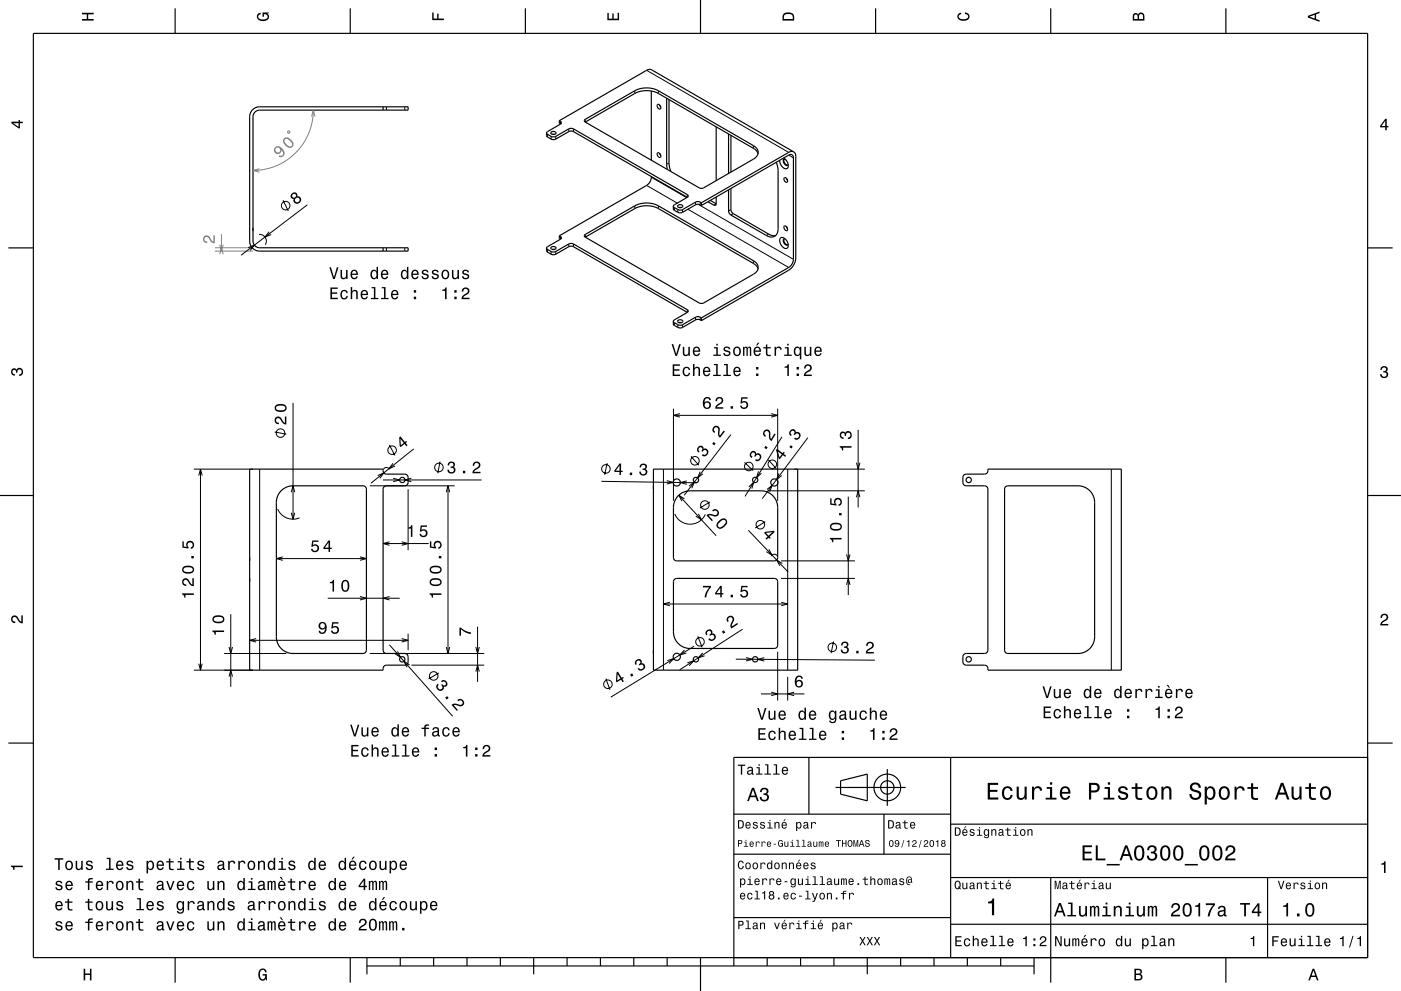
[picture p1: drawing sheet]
<svg xmlns="http://www.w3.org/2000/svg" width="420mm" height="297mm" viewBox="0 0 420 297" stroke-linecap="round" stroke-linejoin="round" font-family="sans-serif">
<g fill="none" stroke="#000" stroke-width=".3">
<path d="M115.8 32v1M121.3 32v1M168 36.4v.8M170.5 38.6v.8M171.9 38.6v.8M175.5 35.8v.8M190.3 27.2v.8M193.8 21.1l42.6 24.6M197.4 27.2v.8M164.1 40.3v.8M165.2 40.9v.8M166.6 40.9v.8"/>
<path d="M193.8 55.6l9.2 5.3M195.3 53.1l10.6 6.1M200.6 48.8l-.7 .4M206 58.3v.8M225.8 43.6v.8M236.4 46.5l1.5 .8M74.4 74.2l1.9-.7-1.3 1.5M77.7 70.3a2 2 0 0 1 1.9 .9 2 2 0 0 1-.1 2.1M80.7 69.5l-1.3 1.5 1.9-.7M84.9 60l1.5 3.2M92.1 61.4l-19.8 15.1M115.8 74.3v1"/>
<path d="M121.3 74.3v1M164.1 74.8v.8M165.2 75.4v.8M166.6 75.4v.8M168 70.9v.8M170.5 73.1v.8M171.9 73.1v.8M175.5 70.3v.8M190.3 61.7v.8M197.4 61.7v.8M202.2 62.2v.8M203.2 62.8v.8"/>
<path d="M204.6 62.8v.8M206.2 62.7l30.2 17.5M208.5 60.6v.8M209.3 61.2l28.6 16.5M209.9 60.6v.8M214.7 61.1l-.7 .4M219.1 62.8l-.7 .4M219.8 64l-.7 .4M225.8 78.1v.8M230.4 70.2l-.7 .4M202.2 96.7v.8M203.2 97.3v.8"/>
<path d="M204.6 97.3v.8M206 92.8v.8M208.5 95.1v.8M209.9 95.1v.8M82.3 129.4l3.5 .7M87.8 120.7v34.9M116.7 133.3l1.7 3.2M117.8 138.9l-1.2 1.6 1.9-.8M124 134.5l-12.8 10.4M131.9 138.3l-.7 3.5M201.9 122.5v27.6M233.1 122.5v27.6"/>
<path d="M58.1 140.6h17.7M59.6 142.5l.5-1.9 .5 1.9M60.1 140.6v60.2M77.8 140.6v60.2M83.2 152.5a5 5 0 0 0 6.6 2.7M87.3 153.7l.5 1.9 .6-1.9M87.3 147.5l.5-1.9 .6 1.9M110.8 145.6h25.5M113.2 142.5l1.9-.8-1.2 1.6M115 140.6a1 1 0 0 1 .9-.5 1 1 0 0 1 .9 .6M117.9 143.3l1.9 .5-1.9 .6M122.3 146.6v18.3"/>
<path d="M123.3 143.3l-1.9 .5 1.9 .6M133.8 147.5l.5-1.9 .5 1.9M134.3 145.6v50.2M144.4 143.8h-29.6M198.9 140.6v60.2M202.3 154a5 5 0 0 0 4.5 3.1 5 5 0 0 0 4.6-2.9M230.1 147.1h29.2M236.1 140.6v60.2M238.1 140.6h21.2M333.2 140.6v60.2M82.8 167.4h27M84.8 166.9l-2 .5 2 .5"/>
<path d="M98.3 179.3h21.5M107.9 178.8l1.9 .5-1.9 .5M107.9 166.9l1.9 .5-1.9 .5M114.8 162.9h13.7M116.8 162.4l-2 .5 2 .5M116.8 178.8l-2 .5 2 .5M120.4 162.4l1.9 .5-1.9 .5M231.2 166.7a1 1 0 0 1 1-.6 1 1 0 0 1 .9 .7M234.1 173.3h22.2M234.1 168.1h22.2M59.6 198.9l.5 1.9 .5-1.9M67.2 195.8h18.6"/>
<path d="M68.7 193.9l.5 1.9 .5-1.9M69.2 184.1v21.7M74.8 191.9h47.5M76.8 191.4l-2 .5 2 .5M110.8 195.8h34.4M116.8 193.3l18.9 21.3M119.2 195.2l.9 1.8-1.7-1.1M120.4 191.4l1.9 .5-1.9 .5M122.3 189.9v4.9M122.8 199.3l-1.7-1.1 .9 1.8M123.3 199.3h21.9M133.8 193.9l.5 1.9 .5-1.9"/>
<path d="M142.7 193.9l.5 1.9 .5-1.9M143.2 187.8v16.5M233.1 195.3v14.7M58.1 200.8h17.7M68.7 202.8l.5-2 .5 2M131.6 201.7l-3.1 1.8M142.7 201.3l.5-2 .5 2M236.1 202.8v7.2"/>
<circle cx="85.6" cy="61.6" r="1.28"/>
<circle cx="84.1" cy="129.8" r="1.28"/>
<circle cx="117.6" cy="134.9" r="1.28"/>
<circle cx="131.6" cy="140.1" r="1.28"/>
<circle cx="130" cy="202.6" r="1.28"/>
</g>
<path d="M64.4 75.3h11.4M64.4 74.3h11.4" fill="none" stroke="#808080" stroke-width=".3"/>
<g fill="none" stroke="#000" stroke-width=".35">
<path d="M10 10h400v277h-400zM52.5 2.5v7.5M105 2.5v7.5M157.5 2.5v7.5M210 0v10M262.5 2.5v7.5M315 2.5v7.5M367.5 2.5v7.5M75.6 33l1-.7 1.2-.3h44.5v1h-44.5a2 2 0 0 0-2 2v37.3a2 2 0 0 0 2 2h44.5v1h-44.5a3 3 0 0 1-3-3v-37.3l.3-1.2zM114.8 32v1M163.9 39.8l.1 1.1 1.4 .9h.7l4.5-2.4 .7-.1 .6 .1 34.1 19.7M163.9 39.8l.2 .4 1.1 .7 .9 .1 4.5-2.4 .7-.1 .6 .1 34.1 19.7a.43 .43 0 0 1 .3 .4 .43 .43 0 0 1-.3 .4"/>
<path d="M165.2 39.6a.82 .82 0 0 1 .9-.3 .82 .82 0 0 1 .6 .7 .9 .9 0 0 1-1.6-.2zM167.7 36.2l.3 .2a.43 .43 0 0 1 .3 .4 .43 .43 0 0 1-.3 .4M167.7 36.2l26.2-15.2 1-.2 43 24.7M167.7 36.2v.8l.3 .2M168 37.2l-3.9 2.2-.2 .4M175.3 35.9l15.1-8.8a7.9 7.9 0 0 1 7 .1l28.4 16.4a2.15 2.15 0 0 1 1.5 2.1 2.15 2.15 0 0 1-1.5 2l-14.8 8.6-1 .1-34.5-19.8-.3-.4zM175.5 36.6l14.8-8.6a7.8 7.8 0 0 1 7.1 0l28.6 16.5 .8 .7 .5 .9M195.3 27.3v20.7M197.1 31.4a.8 .8 0 0 1 .9 .3 .8 .8 0 0 1-.1 1 1.03 1.03 0 0 1-.8-1.3zM197.7 31.5l.4 .6M199.9 29.4v19.8l.2 1.6M200.6 29.8v19.2l.5 2.4"/>
<path d="M214.7 38v16.1M165.5 40.3h.8M195.3 52.9l-.4 1.5-.9 1.1-26.3 15.2M197.1 45.9a.8 .8 0 0 1 .9 .3 .8 .8 0 0 1-.1 1 1.03 1.03 0 0 1-.8-1.3zM197.7 46l.4 .6M206 59.1l-3.8 2.3-.3 .4M214.7 59v2.1M218.4 40.2v11.8M219.1 56.5v6.3l.5 1.1 11 6.4 1 .3h1M219.1 40.6v11M232.7 48.6l.6 2.4v17.5a2.15 2.15 0 0 1-1.1 2.3 2.15 2.15 0 0 1-2.5-.2l-11-6.5-.3-.9v-6.3M234.9 47.4a2.25 2.25 0 0 1 1 3.1 2.21 2.21 0 0 1-2.2-2.5"/>
<path d="M235.1 53.3a.8 .8 0 0 1 .9 .4 .8 .8 0 0 1-.1 1 1.03 1.03 0 0 1-.8-1.4zM235.1 47.7a1.34 1.34 0 0 0 1.1 1.8M235.3 47.7a.71 .71 0 0 0-.6 .5 .71 .71 0 0 0 .4 .8 .67 .67 0 0 0 .4 .6 .67 .67 0 0 0 .8-.3M235.7 53.4l.4 .7M237.9 45.5l.5 .5 .2 .9v30.4a4.7 4.7 0 0 1-2.2 3.7l-26.1 15.1M237.9 45.5l-.7-.1-.8 .3-26.1 15.1M2.5 74.3h7.5M114.8 74.3v1M163.9 74.3l.1 1.1 1.9 1 .7-.2 4-2.3 .7-.1 .6 .1 34.1 19.7M163.9 74.3l.2 .4 1.1 .7 .9 .1 4.5-2.4 1.1-.1 34.3 19.8a.43 .43 0 0 1 .3 .4 .43 .43 0 0 1-.3 .4M165.3 74.1a.74 .74 0 0 1 .8-.3 .74 .74 0 0 1 .5 .8 .82 .82 0 0 1-.8 .3 .82 .82 0 0 1-.6-.7zM165.5 74.8h.8"/>
<path d="M167.7 70.7l.3 .2a.43 .43 0 0 1 .3 .4 .43 .43 0 0 1-.3 .4M167.7 70.7v.8l.3 .2M168 71.7l-3.9 2.2-.2 .4M175.3 70.4l15-8.7a7.8 7.8 0 0 1 7.1 0l28.4 16.4a2.15 2.15 0 0 1 1.5 2.1 2.15 2.15 0 0 1-1.5 2l-14.9 8.6-.9 .1-34.5-19.8-.3-.4zM175.5 71.1l14.9-8.6a7.9 7.9 0 0 1 7 0l28.4 16.4 1 .8 .5 .9M203.2 61.6a.82 .82 0 0 1 .9-.3 .82 .82 0 0 1 .6 .7 .9 .9 0 0 1-1.6-.3zM203.5 62.2h.8M210.3 61.6l26.1-15.1 .8-.2 .5 .3 .2 .7v30.4l-.4 1.3-1.1 1.2-26.1 15.1M210.3 60.8a1.65 1.65 0 0 0-1.8-.2l-4.4 2.4-.9-.2-1.1-.6-.2-.4M210.3 61.6a1.64 1.64 0 0 0-1.8-.2l-4.4 2.4-.7-.1-1.4-.8-.1-1.1M210.3 60.8v.8M212.2 60.5l1.8 1a.43 .43 0 0 0 .5 0 .43 .43 0 0 0 .2-.4"/>
<path d="M212.9 60.1l1.8 1M234 71.3a1.93 1.93 0 0 1 2.3 2.3 .87 .87 0 0 1-.6 .9 .87 .87 0 0 1-1-.5l-.9-1.4zM235.1 71.5a1.34 1.34 0 0 0 1.1 1.9M235.2 67.7a.88 .88 0 0 1 .8 .5 .88 .88 0 0 1-.1 .9 .95 .95 0 0 1-.7-1.4zM235.3 71.5a.63 .63 0 0 0-.6 .5 .63 .63 0 0 0 .3 .7 .75 .75 0 0 0 .4 .7 .75 .75 0 0 0 .9-.2M235.7 67.9l.4 .6M410 74.3h7.5M203.2 96.1a.82 .82 0 0 1 .9-.3 .82 .82 0 0 1 .6 .6 .9 .9 0 0 1-1.6-.2zM203.5 96.7h.8M206 93.6l-3.8 2.3-.3 .4M210.3 95.3a1.64 1.64 0 0 0-1.8-.2l-4.4 2.4-.9-.2-1.1-.6-.2-.4M210.3 96.1a1.64 1.64 0 0 0-1.8-.2l-4.4 2.4-.7-.1-1.4-.8-.1-1.1"/>
<path d="M210.3 95.3v.8M0 148.5h10M74.8 140.6h40a1.12 1.12 0 0 0 1 1.5h5.6l.7 .3 .2 .7v1.8l-.5 .6-6.2 .1-.6 .5-.2 .4 .1 48.6 .2 .4 .7 .3 5.9 .1 .4 .3 .2 .6v1.9l-.7 .6h-5.8a1.13 1.13 0 0 0-1 1.5h-40zM84.3 147.1a5 5 0 0 1 3.5-1.5h21.1l.7 .3 .2 .7v48.6l-.3 .4-.7 .2h-21a5 5 0 0 1-5-5v-40.2a5 5 0 0 1 1.5-3.5zM195.9 140.6h43.2v60.2h-43.2zM203.3 148.6a5 5 0 0 1 3.6-1.5h21.2a5 5 0 0 1 5 5v15.1l-.3 .6-.7 .3h-29.3l-.5-.2-.4-.8v-15a5 5 0 0 1 1.4-3.5zM289 142.4l.7-.3h5.5a1.13 1.13 0 0 0 1-1.5h40v60.2h-40a1.12 1.12 0 0 0-1-1.5h-5.9l-.6-.7v-1.8l.1-.5 .6-.4 6-.1 .6-.4 .2-.5v-48.3l-.3-.7-.7-.3-6.1-.2-.4-.8v-1.6zM301.5 145.9l.7-.3h21a5 5 0 0 1 5 5v40.2a5 5 0 0 1-5 5h-21l-.9-.5-.1-48.8zM410 148.5h10M202.2 173.6l.7-.3h29.2l.6 .2 .4 .6v19.2l-.3 .8-.7 .2h-25.2a5 5 0 0 1-5-5v-15zM2.5 222.7h7.5M242.5 227v17"/>
<path d="M250.5 236h21M252 234l8-2v8l-8-2zM266 230.5v11M285 227v60M410 222.7h7.5M410 227h-190v62.5M220 244h65M220 256h65M265 244v12M285 247h125M220 275h65M285 277h125"/>
<path d="M285 263h125M315 263v31.5M380 263v24M52.5 287v7.5M105 287v7.5M110 289.5h200M110 287v5M120 287v2.5M130 287v2.5M140 287v2.5M150 287v2.5M160 287v5"/>
<path d="M170 287v2.5M180 287v2.5M190 287v2.5M200 287v2.5M210 287v10M230 287v2.5M240 287v2.5M250 287v2.5M260 287v5M270 287v2.5M280 287v2.5M290 287v2.5"/>
<path d="M300 287v2.5M310 287v5M367.5 287v7.5"/>
<circle cx="120.6" cy="143.8" r=".8"/>
<circle cx="202.9" cy="144.6" r="1.08"/>
<circle cx="208.6" cy="143.8" r=".8"/>
<circle cx="226.4" cy="143.8" r=".8"/>
<circle cx="232.1" cy="144.6" r="1.07"/>
<circle cx="290.4" cy="143.8" r=".8"/>
<circle cx="120.6" cy="197.6" r=".8"/>
<circle cx="202.9" cy="196.8" r="1.08"/>
<circle cx="208.6" cy="197.6" r=".8"/>
<circle cx="226.4" cy="197.6" r=".8"/>
<circle cx="290.4" cy="197.6" r=".8"/>
<circle cx="266" cy="236" r="4"/>
<circle cx="266" cy="236" r="2"/>
</g>
<g fill="#000">
<path d="M24.6 3.8h3.5v.5h-1.7v1.4h1.7v.5h-3.5v-.5h1.4v-1.4h-1.4z" fill-rule="evenodd"/>
<path d="M77.3 4.2l.8-.4v.5l-.3 .1a.68 .68 0 0 0-.4 .6 .68 .68 0 0 0 .4 .6 1.68 1.68 0 0 0 2.4-.6 .93 .93 0 0 0-1.1-.8v.8h-.4v-1.3h1.9v.3l-.5 .1 .4 .4a1.19 1.19 0 0 1-.9 1.7 1.9 1.9 0 0 1-2.6-1.3z" fill-rule="evenodd"/>
<path d="M129.6 3.8h.4v1.8h1.1v-1.5h.4v1.5h1.6v.4h-3.5z" fill-rule="evenodd"/>
<path d="M182.1 3.9h.4v1.7h1.1v-1.6h.4v1.6h1.2v-1.8h.4v2.3h-3.5z" fill-rule="evenodd"/>
<path d="M235 4a2.21 2.21 0 0 0-.4 2.2h3.5v-1.2a1.92 1.92 0 0 0-3.1-1zM235.3 4.4l.4-.2a1.45 1.45 0 0 1 2 .8v.7h-2.7l.1-1z" fill-rule="evenodd"/>
<path d="M287.3 4.2l.8-.4v.4l-.3 .1a.66 .66 0 0 0-.4 .6 .66 .66 0 0 0 .4 .6 1.69 1.69 0 0 0 2.5-.5 .9 .9 0 0 0-1-.8v-.5a1.24 1.24 0 0 1 1.4 1.1 1.24 1.24 0 0 1-1.1 1.4 1.93 1.93 0 0 1-2.6-1.2z" fill-rule="evenodd"/>
<path d="M339.8 4.2l-.2 2h3.5v-1.4a.98 .98 0 0 0-.7-1 .98 .98 0 0 0-1.2 .6 .84 .84 0 0 0-1.4-.2zM340.1 4.5l.4-.1 .4 .1 .1 1.2h-1zM341.6 4.4l.4-.2a.58 .58 0 0 1 .7 .7v.8h-1.2z" fill-rule="evenodd"/>
<path d="M392.1 4.7v.6l3.5 1.2v-.4l-1-.4v-1.4l1-.4v-.4zM392.6 5l1.5-.5v1z" fill-rule="evenodd"/>
<path d="M3.4 36.5v.4l2.1 1.6h.5v-1.6h.8v-.4h-.8v-.5h-.4v.5zM4 36.9h1.6v1.1z" fill-rule="evenodd"/>
<path d="M415.3 35.6l-1.6 2.1v.5h1.6v.8h.4v-.8h.5v-.4h-.5v-2.2zM415.3 36.2v1.6h-1.1z" fill-rule="evenodd"/>
<path d="M87.6 57.9a.89 .89 0 0 0-.5 1.1 .89 .89 0 0 0 1 .6 1.09 1.09 0 0 0 .8 1.4 1.09 1.09 0 0 0 1.3-1 1.09 1.09 0 0 0-1.1-1.2 .88 .88 0 0 0-.4-1.1 .88 .88 0 0 0-1.1 .2zM88.4 59.9a.71 .71 0 0 1 1.4 0 .71 .71 0 0 1-1.4 0zM87.6 58.7a.6 .6 0 0 1 1.2 0 .6 .6 0 0 1-1.2 0z" fill-rule="evenodd"/>
<path d="M3.6 110.6a.86 .86 0 0 1 1.4 .2 1.12 1.12 0 0 1 1.5-.4 1.12 1.12 0 0 1 .3 1.6l-.5 .6-.6 .1v-.5a.72 .72 0 0 0 .9-.6 .72 .72 0 0 0-.8-.8 .72 .72 0 0 0-.6 .9h-.4a.62 .62 0 0 0-.4-.8 .62 .62 0 0 0-.8 .5 .62 .62 0 0 0 .5 .7h.4l-.1 .5a1.17 1.17 0 0 1-1-.7 1.17 1.17 0 0 1 .2-1.3z" fill-rule="evenodd"/>
<path d="M414.1 110a1.01 1.01 0 0 1 1.5-.2 1.01 1.01 0 0 1 0 1.6 1.12 1.12 0 0 1 .4 1.5 1.12 1.12 0 0 1-1.6 .3l-.6-.5-.1-.6h.5a.72 .72 0 0 0 .7 .9 .72 .72 0 0 0 .7-.8 .72 .72 0 0 0-.9-.6v-.4a.62 .62 0 0 0 .8-.4 .62 .62 0 0 0-.5-.8 .62 .62 0 0 0-.7 .5v.4h-.5z" fill-rule="evenodd"/>
<path d="M82.6 125.1a1.2 1.2 0 0 0-.2 1.4 1.2 1.2 0 0 0 1.2 .6v-.4a.71 .71 0 0 1-.9-.5 .71 .71 0 0 1 .6-.9 .71 .71 0 0 1 .8 .5l.2 .3a1.63 1.63 0 0 0 1.5 1.1v-2.4h-.4v1.9l-.4-.3-1-1.4a1.09 1.09 0 0 0-1.4 .1zM82.8 121.4a1.13 1.13 0 0 0-.4 1.2 1.13 1.13 0 0 0 1 .8 1.89 1.89 0 0 0 2.5-1.1 2.03 2.03 0 0 0-3.1-.9zM82.8 121.9a2.38 2.38 0 0 1 2.6 0v.7a2.37 2.37 0 0 1-2.6 0z" fill-rule="evenodd"/>
<path d="M119.7 131.1l.1 2.6 .3 .3 1.2-.9 .5 .6 .4-.3-.6-.6 .4-.3-.2-.4-.4 .4-1.4-1.7zM120.1 131.5l.9 1.2-.8 .7z" fill-rule="evenodd"/>
<path d="M134.5 138.6l-.3 .9h.4a.62 .62 0 0 1 .4-.8 .62 .62 0 0 1 .8 .3 .62 .62 0 0 1-.2 .8h-.5v.4a.74 .74 0 0 1 .9 .6 .74 .74 0 0 1-.8 .9 .74 .74 0 0 1-.6-1h-.5a1.18 1.18 0 0 0 1.5 1.2 1.18 1.18 0 0 0 .6-1.8l-.2-.1a1.01 1.01 0 0 0 0-1.6 1.01 1.01 0 0 0-1.5 .2zM138.8 141.1v.7h.7v-.7zM142 138.6l-.3 1h.5a.7 .7 0 0 1 .5-.9 .7 .7 0 0 1 .8 .6 .7 .7 0 0 1-.5 .8l-.3 .2a1.63 1.63 0 0 0-1.1 1.5h2.4v-.4h-1.9l.9-.8a1.17 1.17 0 0 0 .9-1.7 1.17 1.17 0 0 0-1.9-.3z" fill-rule="evenodd"/>
<path d="M54.6 177.8v.4a.78 .78 0 0 1 .7 .9h.3v-.8h2.5v-.5zM54.9 173.6a1.2 1.2 0 0 0-.2 1.3 1.2 1.2 0 0 0 1.1 .7v-.5a.7 .7 0 0 1-.8-.5 .7 .7 0 0 1 .5-.8 .7 .7 0 0 1 .9 .5l.1 .3a1.63 1.63 0 0 0 1.6 1.1v-2.4h-.4v1.9l-.5-.3-.7-1.2a1.11 1.11 0 0 0-1.6-.1zM55 169.8a1.13 1.13 0 0 0-.4 1.2 1.13 1.13 0 0 0 1 .9 1.9 1.9 0 0 0 2.6-1.2 2.03 2.03 0 0 0-3.2-.9zM55.1 170.4a2.38 2.38 0 0 1 2.6 0v.7a2.37 2.37 0 0 1-2.6 0zM57.4 166.6v.7h.7v-.7zM54.7 162.2v1.9l1.8 .3v-.4a.8 .8 0 0 1-.2-1.2 .8 .8 0 0 1 1.3 0 .8 .8 0 0 1-.4 1.2v.5a1.21 1.21 0 0 0 1-1.5 1.21 1.21 0 0 0-1.6-.8 1.21 1.21 0 0 0-.6 1.7l-.9-.1v-1.6z" fill-rule="evenodd"/>
<path d="M93.6 162l-.3 1.8h.4a.8 .8 0 0 1 1.3-.2 .8 .8 0 0 1-.1 1.3 .8 .8 0 0 1-1.2-.4h-.5a1.21 1.21 0 0 0 1.5 1 1.21 1.21 0 0 0 .8-1.6 1.21 1.21 0 0 0-1.7-.6l.1-.9h1.6v-.4zM98.5 162l-1.5 2.1v.4h1.5v.9h.4v-.9h.5v-.4h-.5v-2.1zM98.5 162.6v1.5h-1.1z" fill-rule="evenodd"/>
<path d="M98.9 174.4v.4h.8v2.5h.4v-3.5h-.3a.77 .77 0 0 1-.9 .6zM102.6 174.2a2.02 2.02 0 0 0 .9 3.2 2.03 2.03 0 0 0 .9-3.2 1.11 1.11 0 0 0-1.8 0zM103.2 174.3h.6a2.37 2.37 0 0 1 0 2.6h-.6a2.38 2.38 0 0 1 0-2.6z" fill-rule="evenodd"/>
<path d="M122.4 158.1v.3h.8v2.5h.4v-3.5h-.3a.77 .77 0 0 1-.9 .7zM126.1 157.5l-.2 1.8h.4a.8 .8 0 0 1 1.2-.2 .8 .8 0 0 1-.1 1.3 .8 .8 0 0 1-1.2-.4h-.4a1.21 1.21 0 0 0 1.5 1 1.21 1.21 0 0 0 .8-1.6 1.21 1.21 0 0 0-1.8-.6l.2-.9h1.5v-.4z" fill-rule="evenodd"/>
<path d="M128.8 177.8v.4a.78 .78 0 0 1 .7 .9h.3v-.8h2.5v-.5zM129.2 173.6a1.13 1.13 0 0 0-.4 1.2 1.13 1.13 0 0 0 1 .8 1.9 1.9 0 0 0 2.6-1.1 2.03 2.03 0 0 0-3.2-.9zM129.3 174.1a2.38 2.38 0 0 1 2.6 0v.7a2.37 2.37 0 0 1-2.6 0zM129.2 169.8a1.13 1.13 0 0 0-.4 1.2 1.13 1.13 0 0 0 1 .9 1.9 1.9 0 0 0 2.6-1.2 2.03 2.03 0 0 0-3.2-.9zM129.3 170.4a2.38 2.38 0 0 1 2.6 0v.7a2.37 2.37 0 0 1-2.6 0zM131.6 166.6v.7h.7v-.7zM128.9 162.2v1.9l1.8 .3v-.4a.8 .8 0 0 1-.2-1.2 .8 .8 0 0 1 1.3 0 .8 .8 0 0 1-.4 1.2v.5a1.21 1.21 0 0 0 1-1.5 1.21 1.21 0 0 0-1.6-.8 1.21 1.21 0 0 0-.6 1.7l-.9-.1v-1.6z" fill-rule="evenodd"/>
<path d="M3.6 184.7a1.22 1.22 0 0 1 2 .8l.8 .8v-1.9h.4v2.4a2.76 2.76 0 0 1-2-1.8 .69 .69 0 0 0-1.1 .5 .69 .69 0 0 0 .9 .8v.4a1.19 1.19 0 0 1-1.2-.6 1.19 1.19 0 0 1 .2-1.4z" fill-rule="evenodd"/>
<path d="M63.7 189v.3a.77 .77 0 0 1 .6 .9h.4v-.8h2.5v-.4zM64.1 184.7a1.13 1.13 0 0 0-.4 1.2 1.13 1.13 0 0 0 1 .8 1.9 1.9 0 0 0 2.6-1.1 2.03 2.03 0 0 0-3.2-.9zM64.2 185.3a2.37 2.37 0 0 1 2.6 0v.6a2.38 2.38 0 0 1-2.6 0z" fill-rule="evenodd"/>
<path d="M95.8 186.7a1.15 1.15 0 0 0 0 1.7 1.15 1.15 0 0 0 1.6-.1 1.02 1.02 0 0 1-.8 1.3l-.4-.2-.2-.4h-.5a1.23 1.23 0 0 0 1.5 .9 1.23 1.23 0 0 0 .9-1.4 1.41 1.41 0 0 0-.3-1.7 1.41 1.41 0 0 0-1.8-.1zM96 187.5a.75 .75 0 0 1 1.5 0 .75 .75 0 0 1-1.5 0zM99.6 186.5l-.3 1.8h.4a.8 .8 0 0 1 1.2-.2 .8 .8 0 0 1 0 1.3 .8 .8 0 0 1-1.2-.4h-.5a1.21 1.21 0 0 0 1.5 1 1.21 1.21 0 0 0 .8-1.6 1.21 1.21 0 0 0-1.7-.6l.1-.9h1.6v-.4z" fill-rule="evenodd"/>
<path d="M137.7 188.1h.5a5.3 5.3 0 0 0 3 1.4v.5a5.2 5.2 0 0 1-3-1.4v1.9h-.5z" fill-rule="evenodd"/>
<path d="M414.2 184.2a1.18 1.18 0 0 1 1.9 .3 1.18 1.18 0 0 1-1 1.7l-.8 .8h1.9v.4h-2.4a2.76 2.76 0 0 1 1.8-2 .69 .69 0 0 0-.5-1.1 .69 .69 0 0 0-.8 .9h-.4z" fill-rule="evenodd"/>
<path d="M105 217.2l1.1 3.5h.5l1.1-3.5h-.5l-.8 3-.9-3zM108.3 218v1.8a.89 .89 0 0 0 .7 1 .89 .89 0 0 0 1-.5v.4h.4v-2.7h-.4v1.6a.65 .65 0 0 1-.4 .7 .65 .65 0 0 1-.8-.3v-2zM111.6 218.3a1.46 1.46 0 0 0-.2 1.6 1.46 1.46 0 0 0 1.4 .8l.7-.8h-.4l-.6 .5a.76 .76 0 0 1-.7-.9h1.8a1.17 1.17 0 0 0-.5-1.4 1.17 1.17 0 0 0-1.5 .2zM112 218.5l.2-.2a.66 .66 0 0 1 .7 .1 .66 .66 0 0 1 .2 .7h-1.3zM117.6 218.3a1.49 1.49 0 0 0-.3 1.5 1.49 1.49 0 0 0 1.3 1l.5-.5v.4h.5v-3.6h-.5v1.3a.89 .89 0 0 0-1.5-.1zM117.9 218.6a.62 .62 0 0 1 .7-.3 .62 .62 0 0 1 .5 .6 .91 .91 0 0 1 0 1 .91 .91 0 0 1-1 .4l-.3-.5zM120.7 218.3a1.45 1.45 0 0 0-.2 1.6 1.45 1.45 0 0 0 1.4 .8l.7-.8h-.4l-.6 .5a.76 .76 0 0 1-.7-.9h1.8a1.17 1.17 0 0 0-.5-1.4 1.17 1.17 0 0 0-1.5 .2zM121.1 218.5l.2-.2a.67 .67 0 0 1 .7 .1 .67 .67 0 0 1 .2 .7h-1.3zM126.4 218.1v.4h.8v2.2h.4v-2.2h1v-.4h-1l.1-.4 .9-.2v-.4a.96 .96 0 0 0-1 0 .96 .96 0 0 0-.4 1zM129.9 218.1l-.3 .7h.4a.55 .55 0 0 1 .7-.5 .55 .55 0 0 1 .4 .7l-.2 .1a.91 .91 0 0 0-1.3 .5 .91 .91 0 0 0 .7 1.2l.9-.4 .1 .3h.6v-.3l-.3-.1v-1.6a1.02 1.02 0 0 0-.7-.8 1.02 1.02 0 0 0-1 .2zM130.1 219.7l1.1-.4a.77 .77 0 0 1-.2 .9 .77 .77 0 0 1-.9 .1zM132.9 218.3a1.45 1.45 0 0 0-.3 1.7 1.45 1.45 0 0 0 1.5 .7l.6-.5 .1-.5h-.4l-.4 .7a1.01 1.01 0 0 1-1-1.1 1.01 1.01 0 0 1 1-1l.4 .6h.4a1.09 1.09 0 0 0-.8-1 1.09 1.09 0 0 0-1.1 .4zM135.9 218.3a1.45 1.45 0 0 0-.2 1.6 1.45 1.45 0 0 0 1.4 .8l.7-.8h-.4l-.6 .5a.76 .76 0 0 1-.7-.9h1.7a1.17 1.17 0 0 0-.4-1.4 1.17 1.17 0 0 0-1.5 .2zM136.3 218.5l.2-.2a.67 .67 0 0 1 .7 .1 .67 .67 0 0 1 .2 .7h-1.3z" fill-rule="evenodd"/>
<path d="M131.2 204.9a1.18 1.18 0 0 0 .1 1.9 1.18 1.18 0 0 0 1.8-.7l-.1-.3a1.01 1.01 0 0 0 1.2-1 1.01 1.01 0 0 0-1.2-1l-.8 .3 .3 .4a.62 .62 0 0 1 .8-.3 .62 .62 0 0 1 .3 .8 .62 .62 0 0 1-.7 .4l-.4-.4-.3 .3a.72 .72 0 0 1 .3 1 .72 .72 0 0 1-1 .2 .72 .72 0 0 1-.2-1l.2-.2zM133.5 209.1l.4 .5 .6-.5-.5-.5zM135.4 211.3l1.6 1.8 .3-.3-1.3-1.4 1.2 .1a1.18 1.18 0 0 0 1.7-.1 1.18 1.18 0 0 0-.1-1.7 1.18 1.18 0 0 0-1.7 .1l.3 .4a.71 .71 0 0 1 1-.2 .71 .71 0 0 1 .2 1 .71 .71 0 0 1-1 .2l-.3-.1a1.63 1.63 0 0 0-1.9 .2z" fill-rule="evenodd"/>
<path d="M312.9 211.8v3.5h2.2v-.5h-1.8v-1.2h1.6v-.4h-1.6v-1h1.7v-.4zM316.1 212.8a1.45 1.45 0 0 0-.2 1.7 1.45 1.45 0 0 0 1.5 .8l.6-.6 .1-.4h-.4l-.5 .6a1.02 1.02 0 0 1-.9-1 1.02 1.02 0 0 1 1-1l.3 .5h.5a1.09 1.09 0 0 0-.8-.9 1.09 1.09 0 0 0-1.2 .3zM319 211.6v3.7h.4v-1.6a.63 .63 0 0 1 .4-.8 .63 .63 0 0 1 .8 .4v2h.5v-1.8a.88 .88 0 0 0-.6-1 .88 .88 0 0 0-1.1 .4v-1.3zM322.2 212.8a1.45 1.45 0 0 0-.2 1.7 1.45 1.45 0 0 0 1.4 .8l.7-.8h-.4l-.6 .4a.76 .76 0 0 1-.7-.9h1.8a1.16 1.16 0 0 0-.5-1.3 1.16 1.16 0 0 0-1.5 .1zM322.6 213l.2-.1a.67 .67 0 0 1 .7 .1 .67 .67 0 0 1 .2 .7h-1.3zM325.2 211.6v.4h.7v2.9h-.9v.4h2.3v-.4h-.9v-3.3zM328.2 211.6v.4h.7v2.9h-.9v.4h2.3v-.4h-.9v-3.3zM331.3 212.8a1.45 1.45 0 0 0-.2 1.7 1.45 1.45 0 0 0 1.4 .8l.7-.8h-.4l-.6 .4a.76 .76 0 0 1-.7-.9h1.8a1.16 1.16 0 0 0-.5-1.3 1.16 1.16 0 0 0-1.5 .1zM331.7 213l.2-.1a.67 .67 0 0 1 .7 .1 .67 .67 0 0 1 .2 .7h-1.3zM337.9 214.5v.8h.7v-.8zM337.9 212.5v.8h.7v-.8z" fill-rule="evenodd"/>
<path d="M312.5 205.7l1.2 3.5h.5l1.1-3.5h-.5l-.9 3-.9-3zM315.9 206.5v1.8a.89 .89 0 0 0 .6 1 .89 .89 0 0 0 1.1-.5v.4h.4v-2.7h-.4v1.6a.65 .65 0 0 1-.4 .7 .65 .65 0 0 1-.8-.3l-.1-2zM319.2 206.8a1.45 1.45 0 0 0-.3 1.6 1.45 1.45 0 0 0 1.5 .8l.7-.8h-.5l-.6 .5a.76 .76 0 0 1-.7-.9h1.8a1.16 1.16 0 0 0-.5-1.4 1.16 1.16 0 0 0-1.4 .2zM319.5 207l.2-.2a.67 .67 0 0 1 .7 .1 .67 .67 0 0 1 .3 .7h-1.4zM325.2 206.8a1.49 1.49 0 0 0-.3 1.5 1.49 1.49 0 0 0 1.3 1l.5-.5v.4h.4v-3.6h-.4v1.3a.89 .89 0 0 0-1.5-.1zM325.5 207.1a.62 .62 0 0 1 .7-.3 .62 .62 0 0 1 .4 .6l.1 .4a.83 .83 0 0 1-.7 1.1 1.19 1.19 0 0 1-.5-1.8zM328.3 206.8a1.45 1.45 0 0 0-.3 1.6 1.45 1.45 0 0 0 1.5 .8l.7-.8h-.5l-.6 .5a.76 .76 0 0 1-.6-.9h1.7a1.16 1.16 0 0 0-.5-1.4 1.16 1.16 0 0 0-1.4 .2zM328.6 207l.2-.2a.67 .67 0 0 1 .7 .1 .67 .67 0 0 1 .3 .7h-1.3zM334.3 206.8a1.49 1.49 0 0 0-.3 1.5 1.49 1.49 0 0 0 1.3 1l.5-.5v.4h.4v-3.6h-.4v1.3a.89 .89 0 0 0-1.5-.1zM334.6 207.1a.62 .62 0 0 1 .7-.3 .62 .62 0 0 1 .4 .6l.1 .4a.83 .83 0 0 1-.7 1.1 1.18 1.18 0 0 1-.5-1.8zM337.4 206.8a1.45 1.45 0 0 0-.3 1.6 1.45 1.45 0 0 0 1.5 .8l.7-.8h-.4l-.6 .5a.76 .76 0 0 1-.7-.9h1.7a1.16 1.16 0 0 0-.5-1.4 1.16 1.16 0 0 0-1.4 .2zM337.7 207l.3-.2a.67 .67 0 0 1 .7 .1 .67 .67 0 0 1 .2 .7h-1.3zM340.4 206.5v2.7h.4v-1.5a.67 .67 0 0 1 .4-.8 .67 .67 0 0 1 .8 .2v.2h.5a.89 .89 0 0 0-.7-.9 .89 .89 0 0 0-1 .5v-.4zM343.4 206.5v2.7h.5v-1.5a.66 .66 0 0 1 .3-.8 .66 .66 0 0 1 .8 .2l.1 .2h.4a.89 .89 0 0 0-.7-.9 .89 .89 0 0 0-1 .5v-.4zM346.5 206.6v.4h.7v1.8h-.9v.4h2.3v-.4h-1v-2.2zM347.2 205.6v.5h.4v-.5zM349.7 205.3l.7 .8h.3l-.5-.8zM349.5 206.8a1.45 1.45 0 0 0-.2 1.6 1.45 1.45 0 0 0 1.4 .8l.7-.8h-.4l-.6 .5a.76 .76 0 0 1-.7-.9h1.8a1.16 1.16 0 0 0-.5-1.4 1.16 1.16 0 0 0-1.5 .2zM349.9 207l.2-.2a.67 .67 0 0 1 .7 .1 .67 .67 0 0 1 .2 .7h-1.3zM352.5 206.5v2.7h.5v-1.5a.66 .66 0 0 1 .3-.8 .66 .66 0 0 1 .9 .2v.2h.4a.89 .89 0 0 0-.7-.9 .89 .89 0 0 0-1 .5v-.4zM355.6 206.8a1.45 1.45 0 0 0-.2 1.6 1.45 1.45 0 0 0 1.4 .8l.7-.8h-.4l-.6 .5a.76 .76 0 0 1-.7-.9h1.8a1.16 1.16 0 0 0-.5-1.4 1.16 1.16 0 0 0-1.5 .2zM356 207l.2-.2a.67 .67 0 0 1 .7 .1 .67 .67 0 0 1 .2 .7h-1.3z" fill-rule="evenodd"/>
<path d="M346.4 212.4v.4h.8v2.5h.5v-3.6h-.4a.78 .78 0 0 1-.9 .7zM350 214.5v.8h.7v-.8zM350 212.5v.8h.7v-.8zM352.6 212l-.4 1h.5a.71 .71 0 0 1 .5-.8 .71 .71 0 0 1 .9 .5 .71 .71 0 0 1-.5 .8l-.3 .2a1.63 1.63 0 0 0-1.1 1.6h2.4v-.5h-1.9l.8-.8a1.17 1.17 0 0 0 1-1.6 1.17 1.17 0 0 0-1.9-.4z" fill-rule="evenodd"/>
<path d="M105.3 223.3v3.5h2.2v-.5h-1.7v-1.2h1.5v-.4h-1.5v-1h1.7v-.4zM108.6 224.3a1.45 1.45 0 0 0-.3 1.7 1.45 1.45 0 0 0 1.6 .8l.5-.6 .1-.4h-.4l-.4 .6a1.01 1.01 0 0 1-1-1 1.01 1.01 0 0 1 1-1l.4 .5h.4a1.09 1.09 0 0 0-.7-.9 1.09 1.09 0 0 0-1.2 .3zM111.4 223.1v3.7h.4v-1.6a.63 .63 0 0 1 .6-.9 .63 .63 0 0 1 .7 .8v1.7h.4v-1.8a.88 .88 0 0 0-.6-1 .88 .88 0 0 0-1.1 .4v-1.3zM114.7 224.3a1.45 1.45 0 0 0-.3 1.7 1.45 1.45 0 0 0 1.4 .8l.7-.8h-.4l-.6 .4a.76 .76 0 0 1-.7-.9h1.8a1.16 1.16 0 0 0-.5-1.3 1.16 1.16 0 0 0-1.4 .1zM115 224.5l.2-.1a.66 .66 0 0 1 .7 .1 .66 .66 0 0 1 .2 .6h-1.3zM117.7 223.1v.4h.6v2.9h-.9v.4h2.3v-.4h-.9v-3.3zM120.7 223.1v.4h.7v2.9h-.9v.4h2.2v-.4h-.9v-3.3zM123.8 224.3a1.45 1.45 0 0 0-.3 1.7 1.45 1.45 0 0 0 1.5 .8l.7-.8h-.5l-.6 .4a.76 .76 0 0 1-.7-.9h1.8a1.16 1.16 0 0 0-.5-1.3 1.16 1.16 0 0 0-1.4 .1zM124.1 224.5l.2-.1a.66 .66 0 0 1 .7 .1 .66 .66 0 0 1 .2 .6h-1.3zM130.3 226v.8h.7v-.8zM130.3 224v.8h.7v-.8z" fill-rule="evenodd"/>
<path d="M138.9 223.9v.4h.8v2.5h.4v-3.6h-.3a.77 .77 0 0 1-.9 .7zM142.4 226v.8h.7v-.8zM142.4 224v.8h.7v-.8zM145 223.5l-.3 1h.4a.71 .71 0 0 1 .6-.9 .71 .71 0 0 1 .8 .6 .71 .71 0 0 1-.5 .8l-.3 .2a1.64 1.64 0 0 0-1.1 1.6h2.4v-.5h-1.9l.9-.8a1.17 1.17 0 0 0 .9-1.6 1.17 1.17 0 0 0-1.9-.4z" fill-rule="evenodd"/>
<path d="M221.2 229.2v.3h.9v2.7h.4v-2.7h.9v-.3zM224.3 230l-.3 .5h.4a.47 .47 0 0 1 .5-.4 .47 .47 0 0 1 .4 .6l-.2 .1a.78 .78 0 0 0-1.1 .4 .78 .78 0 0 0 .6 1l.8-.3 .1 .2 .5 .1v-.3l-.3-.1v-1.3a.87 .87 0 0 0-.6-.7 .87 .87 0 0 0-.8 .2zM224.4 231.3l.9-.3v.4a.51 .51 0 0 1-.5 .5 .51 .51 0 0 1-.5-.5zM226.8 229.9v.3h.6v1.6h-.8v.4h2v-.4h-.8v-1.9zM227.4 229.1v.4h.4v-.4zM229.4 229.1v.3h.6v2.4h-.8v.4h1.9v-.4h-.8v-2.7zM232 229.1v.3h.6v2.4h-.8v.4h1.9v-.4h-.7v-2.7zM234.6 230.1a1.24 1.24 0 0 0-.2 1.4 1.24 1.24 0 0 0 1.2 .7l.6-.7h-.3l-.6 .4a.64 .64 0 0 1-.5-.8h1.5v-.2a.96 .96 0 0 0-.5-1 .96 .96 0 0 0-1.2 .2zM234.9 230.3l.7-.2 .3 .7h-1.1z" fill-rule="evenodd"/>
<path d="M296.1 234.6v5h3.2v-.6h-2.5v-1.7h2.2v-.6h-2.2v-1.5h2.4v-.6zM300.8 236.2a2.18 2.18 0 0 0 1.2 3.6 1.51 1.51 0 0 0 1.6-1.6h-.6a.95 .95 0 0 1-.9 1 .95 .95 0 0 1-1-.9 1.6 1.6 0 0 1 .9-2.1 .86 .86 0 0 1 .9 .8h.7a1.56 1.56 0 0 0-1.1-1.3 1.56 1.56 0 0 0-1.7 .5zM304.8 235.8v2.5a1.27 1.27 0 0 0 .9 1.4 1.27 1.27 0 0 0 1.5-.7v.6h.6v-3.8h-.6v2.2a.92 .92 0 0 1-.6 1.1 .92 .92 0 0 1-1.2-.4v-2.9zM309.4 235.8v3.8h.6v-2.2a.95 .95 0 0 1 .5-1.1 .95 .95 0 0 1 1.2 .3l.1 .4h.6a1.28 1.28 0 0 0-1-1.4 1.28 1.28 0 0 0-1.4 .8v-.6zM313.8 235.9v.5h1v2.7h-1.3v.5h3.2v-.5h-1.3v-3.2zM314.8 234.4v.8h.6v-.8zM318.1 236.2a2.2 2.2 0 0 0 1.2 3.6 1.51 1.51 0 0 0 1.5-1.3h-.6l-.3 .5-.5 .2a1.08 1.08 0 0 1-1-1.3h2.5a1.66 1.66 0 0 0-.7-2 1.66 1.66 0 0 0-2.1 .3zM318.6 236.5a.94 .94 0 0 1 1.2-.2 .94 .94 0 0 1 .5 1h-1.9zM326.5 234.6v5h.6v-2.1a1.92 1.92 0 0 0 2.6-1.4 1.33 1.33 0 0 0-1.5-1.5zM327.1 235.2a1.6 1.6 0 0 1 1.8 .5 .86 .86 0 0 1 0 .9 .86 .86 0 0 1-.9 .3h-.9zM331.1 235.9v.5h1v2.7h-1.3v.5h3.3v-.5h-1.3v-3.2zM332.1 234.4v.8h.7v-.8zM335.6 235.9a1.08 1.08 0 0 0-.3 1.2 1.08 1.08 0 0 0 1 .7l1.2 .5a.91 .91 0 0 1-.8 1 .91 .91 0 0 1-1-.9h-.6a1.52 1.52 0 0 0 1.7 1.3 1.52 1.52 0 0 0 1.3-1.7l-.5-.5-1.6-.4a.76 .76 0 0 1 .6-1 .76 .76 0 0 1 .9 .7h.6a1.47 1.47 0 0 0-1-1.2 1.47 1.47 0 0 0-1.5 .3zM340.4 234.7v1.2h-1.1v.5h1.1v2.6a1.49 1.49 0 0 0 2 .7v-.5a.97 .97 0 0 1-1.4-.5v-2.3h1.4v-.5h-1.4v-1.2zM344.1 236.2a2.18 2.18 0 0 0 1.2 3.6 2.12 2.12 0 0 0 1.7-2.1 2.12 2.12 0 0 0-1.7-2.1l-.7 .2zM344.6 236.6a.96 .96 0 0 1 1-.4 .96 .96 0 0 1 .7 .8 1.59 1.59 0 0 1-1 2.2 1.67 1.67 0 0 1-.7-2.6zM348.2 235.8v3.8h.6v-2.2a.91 .91 0 0 1 .6-1.1 .91 .91 0 0 1 1.1 .5v2.8h.7v-2.5a1.27 1.27 0 0 0-.9-1.4 1.27 1.27 0 0 0-1.5 .6v-.5zM357.1 234.9a1.37 1.37 0 0 0-.3 1.5 1.37 1.37 0 0 0 1.3 .9 1.1 1.1 0 0 1 1.3 1.3 1.19 1.19 0 0 1-1.3 .5 1.19 1.19 0 0 1-.9-1.1h-.7a1.73 1.73 0 0 0 2.2 1.8 1.73 1.73 0 0 0 1-2.6l-1.1-.4a1.02 1.02 0 0 1-1.2-.9 .99 .99 0 0 1 1.1-.8 .99 .99 0 0 1 .8 1h.7a1.66 1.66 0 0 0-1-1.6 1.66 1.66 0 0 0-1.9 .4zM361.2 235.8v5.3h.6v-2.1a1.32 1.32 0 0 0 1.4 .7 1.32 1.32 0 0 0 1.1-1.1 2.15 2.15 0 0 0-1.4-3l-.6 .2-.5 .5v-.5zM362.1 236.6a.9 .9 0 0 1 .9-.4 .9 .9 0 0 1 .7 .8 1.61 1.61 0 0 1-.9 2.2 1.69 1.69 0 0 1-.7-2.6zM365.8 236.2a2.18 2.18 0 0 0 1.2 3.6 2.16 2.16 0 0 0 1.8-1.8 2.16 2.16 0 0 0-1.1-2.2h-1.4zM366.3 236.6a.96 .96 0 0 1 1-.4 .96 .96 0 0 1 .7 .8 1.59 1.59 0 0 1-1 2.2 1.67 1.67 0 0 1-.7-2.6zM370.1 235.8v3.8h.6v-2.2a.95 .95 0 0 1 .5-1.1 .95 .95 0 0 1 1.2 .3l.1 .4h.6a1.28 1.28 0 0 0-1-1.4 1.28 1.28 0 0 0-1.4 .8v-.6zM375.1 234.7v1.2h-1.1v.5h1.1v2.6a1.49 1.49 0 0 0 2 .7v-.5a.98 .98 0 0 1-1.4-.5v-2.3h1.4v-.5h-1.4v-1.2zM384 234.6l-1.8 5h.6l.6-1.5h2l.5 1.5h.7l-1.9-5zM384.4 235.3l.7 2.2h-1.5zM387.2 235.8v2.5a1.27 1.27 0 0 0 .9 1.4 1.27 1.27 0 0 0 1.5-.7v.6h.6v-3.8h-.6v2.2a.92 .92 0 0 1-.6 1.1 .92 .92 0 0 1-1.1-.4l-.1-2.9zM392.4 234.7v1.2h-1.1v.5h1.1v2.6a1.49 1.49 0 0 0 2.1 .7v-.5a.97 .97 0 0 1-1.4-.5l-.1-2.3h1.5v-.5h-1.5v-1.2zM396.1 236.2a2.18 2.18 0 0 0 1.3 3.6 2.16 2.16 0 0 0 1.7-1.8 2.16 2.16 0 0 0-1-2.2h-1.4zM396.6 236.6a.96 .96 0 0 1 1-.4 .96 .96 0 0 1 .7 .8 1.59 1.59 0 0 1-.9 2.2 1.67 1.67 0 0 1-.8-2.6z" fill-rule="evenodd"/>
<path d="M3.3 259.4h3.5v.5h-2.5v.8h-.3a.77 .77 0 0 0-.7-.9z" fill-rule="evenodd"/>
<path d="M221.3 251.8v2h.2v-.9a.64 .64 0 0 0 1-.3 .64 .64 0 0 0-.5-.8zM221.5 252h.4a.34 .34 0 0 1 .4 .4 .34 .34 0 0 1-.4 .3h-.4zM223.1 252.3v.2h.4v1.1h-.5v.2h1.3v-.2h-.5v-1.3zM223.5 251.7v.3h.3v-.3zM224.9 252.4a.76 .76 0 0 0-.1 1.1 .76 .76 0 0 0 1.1 0l.1-.2-.8 .3-.2-.5 1-.1a.64 .64 0 0 0-.4-.8 .64 .64 0 0 0-.7 .2zM225.1 252.5l.4-.1 .2 .5h-.7zM226.6 252.2v1.6h.2l.1-1.3 .5-.1 .4 .3a.51 .51 0 0 0-.4-.5 .51 .51 0 0 0-.6 .3v-.3zM228.3 252.2v1.6h.3l.1-1.3 .4-.1 .4 .3a.51 .51 0 0 0-.4-.5 .51 .51 0 0 0-.6 .3v-.3zM230.1 252.4a.76 .76 0 0 0-.1 1.1 .76 .76 0 0 0 1.1 0l.1-.2-.8 .3-.2-.5 1-.1a.64 .64 0 0 0-.4-.8 .64 .64 0 0 0-.7 .2zM230.3 252.5l.4-.1 .2 .5h-.7zM231.9 252.9v.2h.7v-.2zM233.5 252l-.2 .3a.93 .93 0 0 0 0 1.1 .93 .93 0 0 0 1 .3l.2-.2 .2 .3v-1.1h-.7v.2h.5l-.3 .6a.8 .8 0 0 1-.7-.7 .8 .8 0 0 1 .7-.8l.2 .4h.3l-.2-.5a.7 .7 0 0 0-1 .1zM235.1 252.2v1a.51 .51 0 0 0 .4 .6 .51 .51 0 0 0 .6-.3v.3h.2v-1.6h-.2v1.1l-.4 .3-.3-.2v-1.2zM237 252.3v.2h.4v1.1h-.5v.2h1.3v-.2h-.5v-1.3zM237.4 251.7v.3h.3v-.3zM238.7 251.7v.2h.4v1.7h-.5v.2h1.3v-.2h-.5v-1.9zM240.5 251.7v.2h.4v1.7h-.6v.2h1.3v-.2h-.5v-1.9zM242.3 252.3l-.2 .4h.2a.31 .31 0 0 1 .4-.3 .31 .31 0 0 1 .2 .4 .56 .56 0 0 0-.8 .3 .56 .56 0 0 0 .4 .7l.5-.2 .4 .2-.2-1.2-.3-.4zM242.3 253.3a.35 .35 0 0 1 .7 0 .35 .35 0 0 1-.7 0zM243.8 252.2v1a.51 .51 0 0 0 .4 .6 .51 .51 0 0 0 .6-.3v.3h.2v-1.6h-.2l-.1 1.1-.3 .3-.3-.2v-1.2zM245.5 252.2v1.6h.2v-1.2l.2-.2 .1 1.4h.3v-1.2l.2-.2 .1 1.4h.3l-.1-1.5zM247.4 252.4a.76 .76 0 0 0-.1 1.1 .76 .76 0 0 0 1.1 0l.1-.2-.8 .3-.2-.5 1-.1a.64 .64 0 0 0-.3-.8 .64 .64 0 0 0-.8 .2zM247.6 252.5l.5-.1 .2 .5h-.8zM250.6 251.8v.2h.6v1.8h.3v-1.8h.6v-.2zM252.4 251.8v2h.3v-1h.8v1h.3v-2h-.3v.8h-.8v-.8zM254.3 252l-.2 .3a.88 .88 0 0 0 .1 1.2 .88 .88 0 0 0 1.2 .1 1.03 1.03 0 0 0 .2-1.2 1.03 1.03 0 0 0-1.1-.6zM254.6 252a.77 .77 0 0 1 .7 .8 .77 .77 0 0 1-.7 .7l-.2-.7zM255.8 251.8v2h.3v-1.8l.3 1.8h.3l.4-1.8v1.8h.2v-2h-.4l-.3 1.7-.4-1.7zM258.2 251.8l-.8 2h.3l.2-.6h.8l.2 .6h.3l-.8-2zM258.3 252.1l.3 .8h-.6zM259.6 251.9a.71 .71 0 0 0 0 .8 .71 .71 0 0 0 .7 .3 .42 .42 0 0 1-.2 .6 .42 .42 0 0 1-.5-.5h-.3a.69 .69 0 0 0 .6 .8 .69 .69 0 0 0 .8-.6 .69 .69 0 0 0-.8-.7 .36 .36 0 0 1-.1-.6 .36 .36 0 0 1 .6 .2l.3 .2-.4-.6z" fill-rule="evenodd"/>
<path d="M221.2 245.8v2.5h.9a1.28 1.28 0 0 0 1-1.2 1.28 1.28 0 0 0-1-1.3zM221.6 246.1a.96 .96 0 0 1 1.1 1 .96 .96 0 0 1-1.1 .9zM223.7 246.6a.98 .98 0 0 0-.2 1.3 .98 .98 0 0 0 1.3 .3l.2-.4-.9 .3-.3-.7 1.3-.1a.8 .8 0 0 0-.5-.9 .8 .8 0 0 0-.9 .2zM223.9 246.7l.6-.1 .2 .6h-.9zM225.9 246.5l-.2 .4 .1 .3 1 .4a.43 .43 0 0 1-.4 .5 .43 .43 0 0 1-.4-.4h-.3a.7 .7 0 0 0 .9 .7 .7 .7 0 0 0 .3-1.1l-.8-.3a.38 .38 0 0 1 .3-.5 .38 .38 0 0 1 .4 .4h.3l-.4-.6zM228 246.5l-.1 .4 .1 .3 1 .4a.43 .43 0 0 1-.4 .5 .43 .43 0 0 1-.5-.4h-.3a.7 .7 0 0 0 1 .7 .7 .7 0 0 0 .2-1.1l-.7-.3a.38 .38 0 0 1 .3-.5 .38 .38 0 0 1 .4 .4h.3l-.4-.6zM230.2 246.4v.3h.5v1.3h-.7v.3h1.6v-.3h-.6v-1.6zM230.7 245.7v.4h.3v-.4zM232.2 246.4v1.9h.3v-1.1a.45 .45 0 0 1 .4-.6 .45 .45 0 0 1 .5 .5v1.2h.3v-1.3a.63 .63 0 0 0-.5-.7 .63 .63 0 0 0-.7 .4v-.3zM235.2 245.5l-.4 .6 .8-.6zM234.5 246.6a.98 .98 0 0 0-.2 1.3 .98 .98 0 0 0 1.3 .3l.3-.4-1 .3-.3-.7 1.3-.1a.8 .8 0 0 0-.4-.9 .8 .8 0 0 0-1 .2zM234.8 246.7l.5-.1 .3 .6h-1zM238.7 246.4v2.7h.3v-1.1l.1 .2a.67 .67 0 0 0 .7 .1 .67 .67 0 0 0 .4-.5 .91 .91 0 0 0 0-1.1 .91 .91 0 0 0-1-.3l-.2 .3v-.3zM239.1 246.8l.2-.2a.7 .7 0 0 1 .7 .7 .7 .7 0 0 1-.7 .7l-.3-.3zM241.1 246.5l-.2 .4h.3a.39 .39 0 0 1 .4-.3 .39 .39 0 0 1 .3 .5 .73 .73 0 0 0-.9 .3 .73 .73 0 0 0 .1 .9l.9-.2 .1 .2h.4l-.2-1.4a.73 .73 0 0 0-.5-.6 .73 .73 0 0 0-.7 .2zM241.2 247.6l.8-.3v.3a.42 .42 0 0 1-.4 .5 .42 .42 0 0 1-.5-.5zM243.1 246.4v1.9h.4l.1-1.6 .5-.1 .2 .4h.4a.64 .64 0 0 0-.5-.7 .64 .64 0 0 0-.8 .4v-.3z" fill-rule="evenodd"/>
<path d="M221.4 258.2a1.33 1.33 0 0 0-.2 1.5 1.33 1.33 0 0 0 1.3 .8l.5-1h-.3l-.4 .7a1.04 1.04 0 0 1-.8-.9 1.04 1.04 0 0 1 .6-1.1l.5 .5h.4a.85 .85 0 0 0-.6-.8 .85 .85 0 0 0-1 .3zM223.6 258.7a.98 .98 0 0 0-.1 1.4 .98 .98 0 0 0 1.4 .2 .98 .98 0 0 0 .1-1.4 .98 .98 0 0 0-1.4-.2zM223.9 258.9l.1-.1a.71 .71 0 0 1 .8 .7 .71 .71 0 0 1-.8 .7l-.2-.4zM225.8 258.7a.98 .98 0 0 0-.1 1.4 .98 .98 0 0 0 1.3 .2 .98 .98 0 0 0 .2-1.4 .98 .98 0 0 0-1.4-.2zM226 258.9l.2-.1a.71 .71 0 0 1 .7 .7 .71 .71 0 0 1-.7 .7l-.3-.4zM228 258.5v2h.3l.1-1.6 .5-.1 .3 .3h.3a.64 .64 0 0 0-.5-.6 .64 .64 0 0 0-.7 .4v-.4zM230.1 258.7l-.2 .4a.91 .91 0 0 0 .1 1 .91 .91 0 0 0 1 .3l.2-.2v.3h.3v-2.6h-.3v.9l-.6-.3zM230.4 258.9l.1-.1a.7 .7 0 0 1 .7 .7 .7 .7 0 0 1-.7 .7l-.2-.4zM232.3 258.7a.98 .98 0 0 0-.1 1.4 .98 .98 0 0 0 1.3 .2 .98 .98 0 0 0 .2-1.4 .98 .98 0 0 0-1.4-.2zM232.5 258.9l.2-.1a.71 .71 0 0 1 .7 .7 .71 .71 0 0 1-.7 .7l-.3-.4zM234.4 258.5v2h.3v-1.1a.45 .45 0 0 1 .3-.7 .45 .45 0 0 1 .5 .6v1.2h.4v-1.3a.63 .63 0 0 0-.5-.7 .63 .63 0 0 0-.7 .3v-.3zM236.5 258.5v2h.3v-1.1a.45 .45 0 0 1 .4-.7 .45 .45 0 0 1 .5 .6v1.2h.3v-1.3a.64 .64 0 0 0-.4-.7 .64 .64 0 0 0-.8 .3v-.3zM239.5 257.7l-.3 .6 .7-.6zM238.9 258.7a.98 .98 0 0 0-.3 1.4 .98 .98 0 0 0 1.3 .3l.3-.5-.9 .3-.3-.6 1.2-.2a.8 .8 0 0 0-.4-.8 .8 .8 0 0 0-.9 .1zM239.1 258.9l.5-.1 .3 .5h-.9zM241 258.7a.98 .98 0 0 0-.2 1.3 .98 .98 0 0 0 1.3 .4l.3-.5-1 .3-.3-.6 1.3-.2a.8 .8 0 0 0-.4-.8 .8 .8 0 0 0-1 .1zM241.3 258.9l.5-.1 .3 .5h-1zM243.2 258.6l-.2 .4 .2 .4 1 .4a.43 .43 0 0 1-.4 .5 .43 .43 0 0 1-.5-.4h-.3a.7 .7 0 0 0 1 .7 .7 .7 0 0 0 .2-1.2l-.8-.2a.38 .38 0 0 1 .3-.5 .38 .38 0 0 1 .5 .3h.3l-.4-.5z" fill-rule="evenodd"/>
<path d="M225.4 236.1l-1.4 4h.5l.4-1.2h1.6l.5 1.2h.5l-1.5-4zM225.7 236.7l.7 1.7h-1.3zM228.2 236.4l-.4 1h.6a.71 .71 0 0 1 .3-.9 .71 .71 0 0 1 .9 .3 .71 .71 0 0 1-.2 1h-.5v.4a.82 .82 0 0 1 1 .5 .82 .82 0 0 1-.5 1.1 .82 .82 0 0 1-1.1-.6v-.4h-.5a1.34 1.34 0 0 0 1.7 1.4 1.34 1.34 0 0 0 .7-2.1l-.3-.1a1.11 1.11 0 0 0 .3-1.6 1.11 1.11 0 0 0-1.6-.2z" fill-rule="evenodd"/>
<path d="M266.7 252l-.2 .3a.91 .91 0 0 0 0 1.1 .91 .91 0 0 0 1 .4 1.05 1.05 0 0 0 .4-1.2 1.05 1.05 0 0 0-1-.8zM267 252.1a.81 .81 0 0 1 .7 .7 .81 .81 0 0 1-.5 .8l-.4-.5zM268.4 252a.66 .66 0 0 0 0 .9 .66 .66 0 0 0 .9 0l-.2 .7-.9-.3a.75 .75 0 0 0 1 .4 .75 .75 0 0 0 .4-1 .75 .75 0 0 0-.3-.8 .75 .75 0 0 0-.9 .1zM268.5 252.4a.42 .42 0 0 1 .8 0 .42 .42 0 0 1-.8 0zM270.9 251.7l-.7 2.3h.2l.7-2.3zM271.9 252.1v.3h.4v1.4h.3v-2zM273.7 251.9l-.2 .6h.2a.43 .43 0 0 1 .5-.5 .43 .43 0 0 1 .4 .5 .43 .43 0 0 1-.5 .4l-.5 .3-.2 .6h1.4v-.3l-1-.1a1.06 1.06 0 0 0 .8-1.5l-.5-.1zM276.1 251.7l-.7 2.3h.2l.7-2.3zM277.1 251.9l-.2 .6h.3a.43 .43 0 0 1 .4-.5 .43 .43 0 0 1 .5 .5 .43 .43 0 0 1-.6 .4l-.4 .3-.2 .6h1.4v-.3l-1.1-.1a1.07 1.07 0 0 0 .9-1.5l-.5-.1zM278.8 252l-.2 .8a.81 .81 0 0 0 .7 1 1.02 1.02 0 0 0 .8-1.1 1.02 1.02 0 0 0-1.1-.9zM279.1 252.1a.81 .81 0 0 1 .7 .7 .81 .81 0 0 1-.5 .8l-.4-.5zM280.6 252.1v.3h.4v1.4h.3v-2zM282.4 251.9l-.2 .5 .2 .3a.62 .62 0 0 0-.1 .9 .62 .62 0 0 0 1 0 .62 .62 0 0 0-.1-.9 .57 .57 0 0 0 0-.9 .57 .57 0 0 0-.8 .1zM282.4 253.2a.41 .41 0 0 1 .8 0 .41 .41 0 0 1-.8 0zM282.5 252.3a.34 .34 0 0 1 .6 0 .34 .34 0 0 1-.6 0z" fill-rule="evenodd"/>
<path d="M266.2 245.8v2.5h.9a1.28 1.28 0 0 0 1-1.2 1.28 1.28 0 0 0-1-1.3zM266.6 246.1a.96 .96 0 0 1 1.1 1 .96 .96 0 0 1-1.1 .9zM268.7 246.5l-.2 .4h.3a.39 .39 0 0 1 .5-.3 .39 .39 0 0 1 .3 .5 .73 .73 0 0 0-1 .3 .73 .73 0 0 0 .2 .9l.9-.2v.2h.4l-.2-1.4a.73 .73 0 0 0-.4-.6 .73 .73 0 0 0-.8 .2zM268.8 247.6l.8-.3v.3a.42 .42 0 0 1-.4 .5 .42 .42 0 0 1-.4-.5zM271.1 245.9v.5h-.5v.3h.5v1.3a.74 .74 0 0 0 1 .4v-.3l-.6-.1-.1-.4v-.9h.7v-.3h-.7v-.5zM273 246.6a.98 .98 0 0 0-.2 1.3 .98 .98 0 0 0 1.3 .3l.3-.4-1 .3-.3-.7 1.3-.1a.8 .8 0 0 0-.4-.9 .8 .8 0 0 0-1 .2zM273.3 246.7l.5-.1 .3 .6h-1z" fill-rule="evenodd"/>
<path d="M286.2 248v2.5h.9a1.28 1.28 0 0 0 1-1.3 1.28 1.28 0 0 0-1-1.2zM286.6 248.3a.96 .96 0 0 1 1.1 .9 .96 .96 0 0 1-1.1 1zM289.4 247.7l-.4 .6 .7-.6zM288.7 248.7a.98 .98 0 0 0-.2 1.3 .98 .98 0 0 0 1.3 .4l.2-.5-.9 .3-.3-.6 1.3-.2a.8 .8 0 0 0-.5-.8 .8 .8 0 0 0-.9 .1zM288.9 248.9l.6-.1 .2 .5h-.9zM290.9 248.6l-.2 .4 .1 .4 1 .4a.43 .43 0 0 1-.4 .5 .43 .43 0 0 1-.4-.4h-.3a.7 .7 0 0 0 .9 .7 .7 .7 0 0 0 .3-1.2l-.8-.2a.38 .38 0 0 1 .3-.5 .38 .38 0 0 1 .4 .4l.3-.1-.4-.5zM293 248.6v.3h.5v1.3h-.7v.3h1.7v-.3h-.7v-1.6zM293.5 247.9v.3h.3v-.3zM295.1 248.7l-.2 .4a.91 .91 0 0 0 .1 1 .91 .91 0 0 0 1 .3l.2-.2a.52 .52 0 0 1-.2 .7 .52 .52 0 0 1-.7-.3h-.3a.78 .78 0 0 0 .9 .6 .78 .78 0 0 0 .6-.8v-1.9h-.3v.3l-.6-.3zM295.4 248.9l.1-.1a.7 .7 0 0 1 .7 .7 .7 .7 0 0 1-.7 .7l-.2-.4zM297.2 248.5v2h.3v-1.4l.5-.3 .3 .2 .1 1.5h.3v-1.3a.63 .63 0 0 0-.5-.7 .63 .63 0 0 0-.7 .3v-.3zM299.6 248.6l-.2 .5h.3a.39 .39 0 0 1 .4-.4 .39 .39 0 0 1 .3 .6 .73 .73 0 0 0-.9 .2 .73 .73 0 0 0 .1 1l.9-.3 .1 .2 .4 .1-.2-1.4a.73 .73 0 0 0-1.2-.5zM299.7 249.7l.8-.2v.3a.42 .42 0 0 1-.4 .5 .42 .42 0 0 1-.5-.5zM301.9 248v.6h-.5v.3h.5l.1 1.3a.75 .75 0 0 0 1 .3v-.3l-.7-.1v-.3v-.9h.7v-.3h-.7v-.6zM303.8 248.6v.3h.5v1.3h-.6v.3h1.6v-.3h-.6v-1.6zM304.3 247.9v.3h.4v-.3zM306 248.7a.98 .98 0 0 0-.2 1.4 .98 .98 0 0 0 1.4 .2 .98 .98 0 0 0 .2-1.4 .98 .98 0 0 0-1.4-.2zM306.2 248.9l.2-.1a.71 .71 0 0 1 .7 .7 .71 .71 0 0 1-.7 .7l-.3-.4zM308 248.5v2h.3l.1-1.4 .5-.3 .3 .2v1.5h.3v-1.3a.63 .63 0 0 0-.4-.7 .63 .63 0 0 0-.8 .3v-.3z" fill-rule="evenodd"/>
<path d="M324.5 253.3v4.5h2.9v-.5h-2.3v-1.5h2.1v-.6h-2.1v-1.3h2.2v-.6zM328.5 253.3v4.5h2.9v-.5h-2.3v-4zM331.8 258.9v.5h3.9v-.5zM337.3 253.3l-1.6 4.5h.5l.5-1.3h1.8l.5 1.3h.6l-1.6-4.5zM337.6 254l.7 2h-1.4zM340.4 253.9a3.4 3.4 0 0 0 .5 3.9 1.46 1.46 0 0 0 2.1-1.1 2.96 2.96 0 0 0-.8-3.2l-.7-.2-.6 .2zM341.1 254h.9a3 3 0 0 1 0 3.3h-.9a3.1 3.1 0 0 1 0-3.3zM344.3 253.7l-.4 1.1h.6a.8 .8 0 0 1 .4-1 .8 .8 0 0 1 1 .4 .8 .8 0 0 1-.2 1h-.7v.6a.93 .93 0 0 1 1.2 .5 .93 .93 0 0 1-.6 1.2 .93 .93 0 0 1-1.1-.6l-.1-.5h-.6a1.51 1.51 0 0 0 1.9 1.6 1.51 1.51 0 0 0 .8-2.4l-.3-.2a1.25 1.25 0 0 0 .3-1.7 1.25 1.25 0 0 0-1.8-.3zM348.2 253.9a3.4 3.4 0 0 0 .5 3.9 1.46 1.46 0 0 0 2.1-1.1 2.96 2.96 0 0 0-.8-3.2l-.7-.2-.6 .2zM348.9 254h.9a3 3 0 0 1 0 3.3h-.9a3.1 3.1 0 0 1 0-3.3zM352.1 253.9a3.4 3.4 0 0 0 .5 3.9 1.46 1.46 0 0 0 2.1-1.1 2.97 2.97 0 0 0-.8-3.2l-.7-.2-.6 .2zM352.8 254h.9a3.1 3.1 0 0 1 0 3.3h-.9a3.1 3.1 0 0 1 0-3.3zM355.2 258.9v.5h3.9v-.5zM359.9 253.9a3.4 3.4 0 0 0 .5 3.9 1.46 1.46 0 0 0 2.1-1.1 2.97 2.97 0 0 0-.8-3.2l-.7-.2-.6 .2zM360.6 254h.9a3.1 3.1 0 0 1 0 3.3h-.9a3.1 3.1 0 0 1 0-3.3zM363.8 253.9a3.4 3.4 0 0 0 .5 3.9 1.46 1.46 0 0 0 2.1-1.1 2.96 2.96 0 0 0-.8-3.2l-.7-.2-.6 .2zM364.5 254h.9a3 3 0 0 1 0 3.3h-.9a3.1 3.1 0 0 1 0-3.3zM367.8 253.7l-.4 1.2h.6a.91 .91 0 0 1 .6-1 .91 .91 0 0 1 1.1 .6 .91 .91 0 0 1-.6 1.1 2.31 2.31 0 0 0-1.8 2.2h3.1v-.5h-2.5l.4-.6 .7-.4a1.5 1.5 0 0 0 1.2-2.2 1.5 1.5 0 0 0-2.4-.4z" fill-rule="evenodd"/>
<path d="M16.9 270.4a1.45 1.45 0 0 0-.3 1.6 1.45 1.45 0 0 0 1.5 .8l.7-.8h-.5l-.6 .5a.76 .76 0 0 1-.7-.9h1.8a1.17 1.17 0 0 0-.5-1.4 1.17 1.17 0 0 0-1.4 .2zM17.2 270.6l.2-.2a.67 .67 0 0 1 .7 .1 .67 .67 0 0 1 .2 .7h-1.3zM20.3 269.4v.8h-.8v.4h.8v1.8a1.05 1.05 0 0 0 1.4 .5v-.4a.68 .68 0 0 1-1-.4v-1.5h1v-.4h-1v-.8zM26.3 269.4v.8h-.7v.4h.7l.1 1.8a1.05 1.05 0 0 0 1.4 .5v-.4a.68 .68 0 0 1-1-.4v-1.5h1v-.4h-1v-.8zM29 270.4a1.45 1.45 0 0 0-.3 1.7 1.45 1.45 0 0 0 1.6 .7 1.45 1.45 0 0 0 .7-1.8 1.45 1.45 0 0 0-1.7-.9zM29.3 270.7a.67 .67 0 0 1 .7-.3 .67 .67 0 0 1 .5 .6 .93 .93 0 0 1 0 1.1 .93 .93 0 0 1-1 .3 1.36 1.36 0 0 1-.2-1.7zM31.8 270.1v1.8a.89 .89 0 0 0 .6 1 .89 .89 0 0 0 1.1-.5v.4h.4v-2.7h-.4v1.6a.65 .65 0 0 1-.4 .7 .65 .65 0 0 1-.8-.3l-.1-2zM35.1 270.2l-.2 .3a.96 .96 0 0 0 1.2 1.2l.3 .1a.6 .6 0 0 1-.5 .8 .6 .6 0 0 1-.7-.6h-.4a1.03 1.03 0 0 0 1.3 .9 1.03 1.03 0 0 0 .7-1.4l-1.4-.5a.53 .53 0 0 1 .4-.7 .53 .53 0 0 1 .7 .5h.4a1.08 1.08 0 0 0-1.8-.6zM41.1 269.2v.4h.7v2.8h-.9v.4h2.3v-.4h-1v-3.2zM44.2 270.4a1.45 1.45 0 0 0-.3 1.6 1.45 1.45 0 0 0 1.5 .8l.7-.8h-.5l-.6 .5a.76 .76 0 0 1-.7-.9h1.8a1.16 1.16 0 0 0-.5-1.4 1.16 1.16 0 0 0-1.4 .2zM44.5 270.6l.2-.2a.67 .67 0 0 1 .7 .1 .67 .67 0 0 1 .3 .7h-1.4zM47.3 270.2l-.2 .3a.96 .96 0 0 0 1.2 1.2l.3 .1a.6 .6 0 0 1-.5 .8 .6 .6 0 0 1-.7-.6h-.4a1.03 1.03 0 0 0 1.2 .9 1.03 1.03 0 0 0 .7-1.4l-1.3-.5a.54 .54 0 0 1 .4-.7 .54 .54 0 0 1 .6 .5h.5a1.09 1.09 0 0 0-1.8-.6zM53.2 270.4a1.49 1.49 0 0 0-.3 1.5 1.49 1.49 0 0 0 1.3 1l.5-.5a.73 .73 0 0 1-.3 1 .73 .73 0 0 1-1-.4h-.4a1.1 1.1 0 0 0 1.3 .9 1.1 1.1 0 0 0 .9-1.2v-2.6h-.5v.4l-.3-.4a.9 .9 0 0 0-1.2 .3zM53.5 270.7a.63 .63 0 0 1 .7-.3 .63 .63 0 0 1 .5 .6 .92 .92 0 0 1 0 1 .92 .92 0 0 1-1 .4l-.3-.5zM56.3 270.1v2.7h.4v-1.6a.66 .66 0 0 1 .4-.7 .66 .66 0 0 1 .8 .2v.2h.5a.89 .89 0 0 0-.7-.9 .89 .89 0 0 0-1 .5v-.4zM59.4 270.2l-.2 .7h.4a.55 .55 0 0 1 .6-.6 .55 .55 0 0 1 .4 .8l-.2 .1a.91 .91 0 0 0-1.3 .5 .91 .91 0 0 0 .8 1.2l.8-.5 .1 .4h.6v-.3l-.2-.1-.1-1.6a1.02 1.02 0 0 0-1.7-.6zM59.6 271.7l1.1-.3a.77 .77 0 0 1-.2 .9 .77 .77 0 0 1-.9 .1zM62.2 270.1v2.7h.4v-1.6a.63 .63 0 0 1 .5-.8 .63 .63 0 0 1 .7 .7v1.7h.5v-1.8a.89 .89 0 0 0-.6-1 .89 .89 0 0 0-1.1 .5v-.4zM65.3 270.4a1.49 1.49 0 0 0-.2 1.5 1.49 1.49 0 0 0 1.2 1l.6-.5v.4h.4v-3.6h-.4v1.3a.89 .89 0 0 0-1.6-.1zM65.7 270.7a.62 .62 0 0 1 .7-.3 .62 .62 0 0 1 .4 .6 .91 .91 0 0 1 .1 1 .91 .91 0 0 1-1 .4l-.4-.5zM68.5 270.2l-.2 .3a.96 .96 0 0 0 1.2 1.2l.3 .1a.6 .6 0 0 1-.5 .8 .6 .6 0 0 1-.7-.6h-.4a1.03 1.03 0 0 0 1.3 .9 1.03 1.03 0 0 0 .7-1.4l-1.4-.5a.54 .54 0 0 1 .4-.7 .54 .54 0 0 1 .7 .5h.4a1.09 1.09 0 0 0-1.8-.6zM74.6 270.2l-.3 .7h.4a.55 .55 0 0 1 .7-.6 .55 .55 0 0 1 .4 .8l-.2 .1a.91 .91 0 0 0-1.3 .5 .91 .91 0 0 0 .7 1.2l.9-.5 .1 .4h.6v-.3l-.3-.1v-1.6a1.02 1.02 0 0 0-1.7-.6zM74.8 271.7l1.1-.3a.77 .77 0 0 1-.2 .9 .77 .77 0 0 1-.9 .1zM77.5 270.1v2.7h.5v-1.6a.66 .66 0 0 1 .3-.7 .66 .66 0 0 1 .9 .2v.2h.4a.89 .89 0 0 0-.7-.9 .89 .89 0 0 0-1 .5v-.4zM80.6 270.1v2.7h.4v-1.6a.66 .66 0 0 1 .4-.7 .66 .66 0 0 1 .8 .2v.2h.5a.89 .89 0 0 0-.7-.9 .89 .89 0 0 0-1 .5v-.4zM83.6 270.4a1.45 1.45 0 0 0-.2 1.7 1.45 1.45 0 0 0 1.6 .7 1.45 1.45 0 0 0 .6-1.8 1.45 1.45 0 0 0-1.6-.9zM83.9 270.7a.67 .67 0 0 1 .7-.3 .67 .67 0 0 1 .5 .6 .93 .93 0 0 1 .1 1.1 .93 .93 0 0 1-1 .3 1.36 1.36 0 0 1-.3-1.7zM86.5 270.1v2.7h.4v-1.6a.63 .63 0 0 1 .5-.8 .63 .63 0 0 1 .7 .7v1.7h.5v-1.8a.89 .89 0 0 0-.7-1 .89 .89 0 0 0-1 .5v-.4zM89.6 270.4a1.49 1.49 0 0 0-.3 1.5 1.49 1.49 0 0 0 1.3 1l.6-.5v.4h.4v-3.6h-.4v1.3a.89 .89 0 0 0-1.6-.1zM90 270.7a.62 .62 0 0 1 .7-.3 .62 .62 0 0 1 .4 .6 .91 .91 0 0 1 0 1 .91 .91 0 0 1-.9 .4l-.4-.5zM92.7 270.2v.4h.7v1.8h-.9v.4h2.3v-.4h-.9v-2.2zM93.4 269.2v.5h.5v-.5zM95.9 270.2l-.2 .3a.96 .96 0 0 0 1.1 1.2l.4 .1a.6 .6 0 0 1-.5 .8 .6 .6 0 0 1-.7-.6h-.5a1.03 1.03 0 0 0 1.3 .9 1.03 1.03 0 0 0 .7-1.4l-1.4-.5a.54 .54 0 0 1 .5-.7 .54 .54 0 0 1 .6 .5h.4a1.08 1.08 0 0 0-1.7-.6zM101.8 270.4a1.49 1.49 0 0 0-.3 1.5 1.49 1.49 0 0 0 1.3 1l.5-.5v.4h.4v-3.6h-.4v1.3a.89 .89 0 0 0-1.5-.1zM102.1 270.7a.62 .62 0 0 1 .7-.3 .62 .62 0 0 1 .4 .6 .91 .91 0 0 1 .1 1 .91 .91 0 0 1-1 .4l-.3-.5zM104.9 270.4a1.45 1.45 0 0 0-.2 1.6 1.45 1.45 0 0 0 1.4 .8l.7-.8h-.4l-.6 .5a.76 .76 0 0 1-.7-.9h1.7a1.16 1.16 0 0 0-.4-1.4 1.16 1.16 0 0 0-1.5 .2zM105.3 270.6l.2-.2a.67 .67 0 0 1 .7 .1 .67 .67 0 0 1 .2 .7h-1.3zM110.9 270.4a1.49 1.49 0 0 0-.3 1.5 1.49 1.49 0 0 0 1.3 1l.5-.5v.4h.5v-3.6h-.5v1.3a.89 .89 0 0 0-1.5-.1zM111.2 270.7a.62 .62 0 0 1 .7-.3 .62 .62 0 0 1 .5 .6 .91 .91 0 0 1 0 1 .91 .91 0 0 1-1 .4l-.3-.5zM115 268.9l-.5 .8h.3l.7-.8zM114 270.4a1.45 1.45 0 0 0-.2 1.6 1.45 1.45 0 0 0 1.4 .8l.7-.8h-.4l-.6 .5a.76 .76 0 0 1-.7-.9h1.7a1.16 1.16 0 0 0-.4-1.4 1.16 1.16 0 0 0-1.5 .2zM114.4 270.6l.2-.2a.67 .67 0 0 1 .7 .1 .67 .67 0 0 1 .2 .7h-1.3zM117 270.4a1.45 1.45 0 0 0-.2 1.7 1.45 1.45 0 0 0 1.5 .7l.6-.5 .1-.5h-.4l-.5 .7a1.02 1.02 0 0 1-.9-1.1 1.02 1.02 0 0 1 1-1l.3 .6h.5a1.09 1.09 0 0 0-.8-1 1.09 1.09 0 0 0-1.2 .4zM120 270.4a1.45 1.45 0 0 0-.2 1.7 1.45 1.45 0 0 0 1.6 .7 1.45 1.45 0 0 0 .7-1.8 1.45 1.45 0 0 0-1.7-.9zM120.4 270.7a.67 .67 0 0 1 .7-.3 .67 .67 0 0 1 .5 .6 .93 .93 0 0 1 0 1.1 .93 .93 0 0 1-1 .3 1.36 1.36 0 0 1-.2-1.7zM122.9 270.1v1.8a.89 .89 0 0 0 .6 1 .89 .89 0 0 0 1.1-.5v.4h.4v-2.7h-.5v1.6a.65 .65 0 0 1-.3 .7 .65 .65 0 0 1-.9-.3v-2zM125.9 270.1v3.7h.4v-1.4a.93 .93 0 0 0 1 .5 .93 .93 0 0 0 .8-.8 1.27 1.27 0 0 0 0-1.5 1.27 1.27 0 0 0-1.4-.5l-.4 .4v-.4zM126.5 270.7a.63 .63 0 0 1 .7-.3 .63 .63 0 0 1 .5 .6v.4a.84 .84 0 0 1-.7 1.1 1.18 1.18 0 0 1-.5-1.8zM129.2 270.4a1.45 1.45 0 0 0-.3 1.6 1.45 1.45 0 0 0 1.5 .8l.7-.8h-.5l-.6 .5a.76 .76 0 0 1-.6-.9h1.7a1.16 1.16 0 0 0-.5-1.4 1.16 1.16 0 0 0-1.4 .2zM129.5 270.6l.3-.2a.67 .67 0 0 1 .6 .1 .67 .67 0 0 1 .3 .7h-1.3z" fill-rule="evenodd"/>
<path d="M16.4 257.2v.4h1v3.1h.5v-3.1h1.1v-.4zM19.9 258.3a1.45 1.45 0 0 0-.3 1.7 1.45 1.45 0 0 0 1.6 .7 1.45 1.45 0 0 0 .7-1.8 1.45 1.45 0 0 0-1.7-.9zM20.2 258.6a.67 .67 0 0 1 .7-.3 .67 .67 0 0 1 .5 .6 .93 .93 0 0 1 0 1.1 .93 .93 0 0 1-1 .3 1.36 1.36 0 0 1-.2-1.7zM22.7 258v1.8a.89 .89 0 0 0 .6 1 .89 .89 0 0 0 1.1-.5v.4h.4v-2.7h-.5v1.6a.65 .65 0 0 1-.3 .7 .65 .65 0 0 1-.8-.3l-.1-2zM26 258.1l-.2 .3a.96 .96 0 0 0 1.2 1.2l.3 .1a.6 .6 0 0 1-.5 .8 .6 .6 0 0 1-.7-.6h-.4a1.03 1.03 0 0 0 1.3 .9 1.03 1.03 0 0 0 .7-1.4l-1.4-.5a.54 .54 0 0 1 .4-.7 .54 .54 0 0 1 .7 .5h.4a1.09 1.09 0 0 0-1.8-.6zM32 257.1v.4h.7v2.8h-.9v.4h2.2v-.4h-.9v-3.2zM35.1 258.3a1.45 1.45 0 0 0-.3 1.6 1.45 1.45 0 0 0 1.5 .8l.7-.8h-.5l-.6 .5a.76 .76 0 0 1-.7-.9h1.8a1.16 1.16 0 0 0-.5-1.4 1.16 1.16 0 0 0-1.4 .2zM35.4 258.5l.2-.2a.67 .67 0 0 1 .7 .1 .67 .67 0 0 1 .3 .7h-1.4zM38.2 258.1l-.2 .3a.96 .96 0 0 0 1.2 1.2l.3 .1a.6 .6 0 0 1-.5 .8 .6 .6 0 0 1-.7-.6h-.4a1.03 1.03 0 0 0 1.2 .9 1.03 1.03 0 0 0 .7-1.4l-1.3-.5a.54 .54 0 0 1 .4-.7 .54 .54 0 0 1 .6 .5h.4a1.09 1.09 0 0 0-1.7-.6zM43.9 258v3.8h.5v-1.5a.93 .93 0 0 0 1 .5 .93 .93 0 0 0 .7-.8 1.27 1.27 0 0 0 0-1.5 1.27 1.27 0 0 0-1.4-.5l-.3 .4v-.4zM44.6 258.6a.63 .63 0 0 1 .6-.3 .63 .63 0 0 1 .5 .6l.1 .4a.84 .84 0 0 1-.7 1.1 1.18 1.18 0 0 1-.5-1.8zM47.2 258.3a1.46 1.46 0 0 0-.2 1.6 1.46 1.46 0 0 0 1.4 .8l.7-.8h-.4l-.6 .5a.75 .75 0 0 1-.7-.9h1.8a1.17 1.17 0 0 0-.5-1.4 1.17 1.17 0 0 0-1.5 .2zM47.6 258.5l.2-.2a.67 .67 0 0 1 .7 .1 .67 .67 0 0 1 .2 .7h-1.3zM50.6 257.3v.8h-.7v.4h.7l.1 1.8a1.05 1.05 0 0 0 1.4 .5v-.4a.68 .68 0 0 1-1-.4v-1.5h1v-.4h-1v-.8zM53.3 258.1v.4h.7v1.8h-.9v.4h2.2v-.4h-.9v-2.2zM54 257.1v.5h.4v-.5zM56.7 257.3v.8h-.8v.4h.8v1.8a1.04 1.04 0 0 0 1.5 .5v-.4a.68 .68 0 0 1-1-.4l-.1-1.5h1.1v-.4h-1.1v-.8zM59.4 258.1l-.2 .3a.96 .96 0 0 0 1.2 1.2l.3 .1a.6 .6 0 0 1-.5 .8 .6 .6 0 0 1-.7-.6h-.4a1.03 1.03 0 0 0 1.3 .9 1.03 1.03 0 0 0 .7-1.4l-1.4-.5a.53 .53 0 0 1 .4-.7 .53 .53 0 0 1 .7 .5h.4a1.09 1.09 0 0 0-1.8-.6zM65.5 258.1l-.3 .7h.4a.55 .55 0 0 1 .7-.5 .55 .55 0 0 1 .4 .7l-.2 .1a.91 .91 0 0 0-1.3 .5 .91 .91 0 0 0 .7 1.2l.9-.4 .1 .3h.6v-.3l-.3-.1v-1.6a1.02 1.02 0 0 0-1.7-.6zM65.7 259.6l1.1-.3a.77 .77 0 0 1-.2 .9 .77 .77 0 0 1-.9 .1zM68.4 258v2.7h.5v-1.5a.66 .66 0 0 1 .3-.8 .66 .66 0 0 1 .8 .2l.1 .2h.4a.89 .89 0 0 0-.7-.9 .89 .89 0 0 0-1 .5v-.4zM71.4 258v2.7h.5v-1.5a.67 .67 0 0 1 .4-.8 .67 .67 0 0 1 .8 .2v.2h.5a.89 .89 0 0 0-.7-.9 .89 .89 0 0 0-1 .5v-.4zM74.5 258.3a1.45 1.45 0 0 0-.2 1.7 1.45 1.45 0 0 0 1.6 .7 1.45 1.45 0 0 0 .6-1.8 1.45 1.45 0 0 0-1.6-.9zM74.8 258.6a.67 .67 0 0 1 .7-.3 .67 .67 0 0 1 .5 .6 .93 .93 0 0 1 0 1.1 .93 .93 0 0 1-.9 .3 1.36 1.36 0 0 1-.3-1.7zM77.4 258v2.7h.4v-1.6a.63 .63 0 0 1 .5-.8 .63 .63 0 0 1 .7 .7v1.7h.5v-1.8a.89 .89 0 0 0-.7-1 .89 .89 0 0 0-1 .5v-.4zM80.5 258.3a1.49 1.49 0 0 0-.3 1.5 1.49 1.49 0 0 0 1.3 1l.6-.5v.4h.4v-3.6h-.4v1.3a.89 .89 0 0 0-1.6-.1zM80.9 258.6a.62 .62 0 0 1 .6-.3 .62 .62 0 0 1 .5 .6 .91 .91 0 0 1 0 1 .91 .91 0 0 1-.9 .4l-.4-.5zM83.6 258.1v.4h.7v1.8h-.9v.4h2.3v-.4h-.9v-2.2zM84.3 257.1v.5h.5v-.5zM86.7 258.1l-.1 .3a.96 .96 0 0 0 1.1 1.2l.3 .1a.6 .6 0 0 1-.5 .8 .6 .6 0 0 1-.6-.6h-.5a1.03 1.03 0 0 0 1.3 .9 1.03 1.03 0 0 0 .7-1.4l-1.4-.5a.54 .54 0 0 1 .5-.7 .54 .54 0 0 1 .6 .5h.4a1.09 1.09 0 0 0-1.8-.6zM92.7 258.3a1.49 1.49 0 0 0-.3 1.5 1.49 1.49 0 0 0 1.3 1l.5-.5v.4h.4v-3.6h-.4v1.3a.89 .89 0 0 0-1.5-.1zM93 258.6a.62 .62 0 0 1 .7-.3 .62 .62 0 0 1 .4 .6 .91 .91 0 0 1 .1 1 .91 .91 0 0 1-1 .4l-.3-.5zM95.8 258.3a1.45 1.45 0 0 0-.3 1.6 1.45 1.45 0 0 0 1.5 .8l.7-.8h-.5l-.5 .5a.76 .76 0 0 1-.7-.9h1.7a1.17 1.17 0 0 0-.5-1.4 1.17 1.17 0 0 0-1.4 .2zM96.1 258.5l.3-.2a.67 .67 0 0 1 .6 .1 .67 .67 0 0 1 .3 .7h-1.3zM101.8 258.3a1.49 1.49 0 0 0-.3 1.5 1.49 1.49 0 0 0 1.3 1l.5-.5v.4h.4v-3.6h-.4v1.3a.89 .89 0 0 0-1.5-.1zM102.1 258.6a.62 .62 0 0 1 .7-.3 .62 .62 0 0 1 .4 .6 .91 .91 0 0 1 .1 1 .91 .91 0 0 1-1 .4l-.3-.5zM105.9 256.8l-.5 .8h.3l.7-.8zM104.9 258.3a1.45 1.45 0 0 0-.2 1.6 1.45 1.45 0 0 0 1.4 .8l.7-.8h-.4l-.6 .5a.75 .75 0 0 1-.7-.9h1.7a1.16 1.16 0 0 0-.4-1.4 1.16 1.16 0 0 0-1.5 .2zM105.3 258.5l.2-.2a.67 .67 0 0 1 .7 .1 .67 .67 0 0 1 .2 .7h-1.3zM107.9 258.3a1.45 1.45 0 0 0-.2 1.7 1.45 1.45 0 0 0 1.5 .7l.6-.5 .1-.5h-.4l-.5 .7a1.02 1.02 0 0 1-.9-1.1 1.02 1.02 0 0 1 1-1l.3 .6h.5a1.09 1.09 0 0 0-.8-1 1.09 1.09 0 0 0-1.2 .4zM110.9 258.3a1.45 1.45 0 0 0-.2 1.7 1.45 1.45 0 0 0 1.6 .7 1.45 1.45 0 0 0 .7-1.8 1.45 1.45 0 0 0-1.7-.9zM111.3 258.6a.67 .67 0 0 1 .7-.3 .67 .67 0 0 1 .5 .6 .93 .93 0 0 1 0 1.1 .93 .93 0 0 1-1 .3 1.36 1.36 0 0 1-.2-1.7zM113.8 258v1.8a.89 .89 0 0 0 .6 1 .89 .89 0 0 0 1.1-.5v.4h.4v-2.7h-.5v1.6a.65 .65 0 0 1-.4 .7 .65 .65 0 0 1-.8-.3v-2zM116.8 258v3.8h.4v-1.5a.93 .93 0 0 0 1 .5 .93 .93 0 0 0 .8-.8 1.27 1.27 0 0 0 0-1.5 1.27 1.27 0 0 0-1.4-.5l-.4 .4v-.4zM117.4 258.6a.63 .63 0 0 1 .7-.3 .63 .63 0 0 1 .5 .6v.4a.83 .83 0 0 1-.7 1.1 1.18 1.18 0 0 1-.5-1.8zM120.1 258.3a1.45 1.45 0 0 0-.3 1.6 1.45 1.45 0 0 0 1.5 .8l.7-.8h-.5l-.6 .5a.75 .75 0 0 1-.7-.9h1.8a1.16 1.16 0 0 0-.5-1.4 1.16 1.16 0 0 0-1.4 .2zM120.4 258.5l.2-.2a.67 .67 0 0 1 .7 .1 .67 .67 0 0 1 .3 .7h-1.4z" fill-rule="evenodd"/>
<path d="M16.9 264.2l-.2 .2a.96 .96 0 0 0 1.2 1.2l.3 .2a.6 .6 0 0 1-.5 .7 .6 .6 0 0 1-.7-.6h-.4a1.03 1.03 0 0 0 1.3 1 1.03 1.03 0 0 0 .7-1.5l-1.4-.4a.54 .54 0 0 1 .4-.7 .54 .54 0 0 1 .7 .5h.4a1.09 1.09 0 0 0-1.8-.6zM19.9 264.3a1.45 1.45 0 0 0-.3 1.7 1.45 1.45 0 0 0 1.5 .8l.7-.8h-.5l-.5 .4a.75 .75 0 0 1-.7-.9h1.7a1.16 1.16 0 0 0-.5-1.3 1.16 1.16 0 0 0-1.4 .1zM20.2 264.5l.3-.1a.67 .67 0 0 1 .6 .1 .67 .67 0 0 1 .3 .7h-1.3zM25.5 264.1v.4h.9v2.2h.4v-2.2h1v-.4h-1v-.3l1-.3v-.3a.95 .95 0 0 0-1 0 .95 .95 0 0 0-.4 .9zM29 264.3a1.45 1.45 0 0 0-.2 1.7 1.45 1.45 0 0 0 1.4 .8l.7-.8h-.4l-.6 .4a.75 .75 0 0 1-.7-.9h1.7a1.16 1.16 0 0 0-.4-1.3 1.16 1.16 0 0 0-1.5 .1zM29.4 264.5l.2-.1a.67 .67 0 0 1 .7 .1 .67 .67 0 0 1 .2 .7h-1.3zM32 264v2.7h.4v-1.5a.66 .66 0 0 1 .4-.8 .66 .66 0 0 1 .8 .3v.2h.5a.89 .89 0 0 0-.7-.9 .89 .89 0 0 0-1 .5v-.5zM35 264.3a1.45 1.45 0 0 0-.2 1.7 1.45 1.45 0 0 0 1.6 .7 1.45 1.45 0 0 0 .7-1.7 1.45 1.45 0 0 0-1.7-1zM35.4 264.6a.67 .67 0 0 1 .7-.2 .67 .67 0 0 1 .5 .5 .93 .93 0 0 1 0 1.1 .93 .93 0 0 1-1 .4 1.35 1.35 0 0 1-.2-1.8zM37.9 264v2.7h.4v-1.5a.63 .63 0 0 1 .6-.9 .63 .63 0 0 1 .6 .8v1.6h.5v-1.7a.89 .89 0 0 0-.6-1 .89 .89 0 0 0-1.1 .5v-.5zM41.5 263.3v.8h-.8v.4h.8v1.8a1.04 1.04 0 0 0 1.5 .5v-.4a.68 .68 0 0 1-1-.3v-1.6h1v-.4h-1v-.8zM47.3 264.2l-.3 .6h.4a.55 .55 0 0 1 .7-.5 .55 .55 0 0 1 .4 .8h-.2a.91 .91 0 0 0-1.3 .5 .91 .91 0 0 0 .7 1.2l.9-.4 .1 .3 .6 .1v-.4h-.3v-1.6a1.02 1.02 0 0 0-.7-.9 1.02 1.02 0 0 0-1 .3zM47.5 265.7l1-.3a.77 .77 0 0 1-.1 .8 .77 .77 0 0 1-.9 .1zM49.8 264l1 2.7h.5l1-2.7h-.5l-.7 2.2-.8-2.2zM53.3 264.3a1.45 1.45 0 0 0-.3 1.7 1.45 1.45 0 0 0 1.5 .8l.7-.8h-.5l-.6 .4a.75 .75 0 0 1-.6-.9h1.7a1.16 1.16 0 0 0-.5-1.3 1.16 1.16 0 0 0-1.4 .1zM53.6 264.5l.3-.1a.67 .67 0 0 1 .6 .1 .67 .67 0 0 1 .3 .7h-1.3zM56.3 264.3a1.45 1.45 0 0 0-.2 1.7 1.45 1.45 0 0 0 1.5 .8l.6-.6 .1-.4h-.5l-.4 .6a1.02 1.02 0 0 1-.9-1 1.02 1.02 0 0 1 .9-1l.4 .5h.5a1.09 1.09 0 0 0-.8-.9 1.09 1.09 0 0 0-1.2 .3zM62.2 264v1.8a.89 .89 0 0 0 .6 1 .89 .89 0 0 0 1-.5v.4h.5v-2.7h-.5v1.6a.65 .65 0 0 1-.4 .8 .65 .65 0 0 1-.8-.3v-2.1zM65.2 264v2.7h.5v-1.5a.63 .63 0 0 1 .3-.8 .63 .63 0 0 1 .8 .4l.1 1.9h.4v-1.7a.89 .89 0 0 0-.6-1 .89 .89 0 0 0-1.1 .5v-.5zM71.4 264.3a1.49 1.49 0 0 0-.3 1.6 1.49 1.49 0 0 0 1.3 .9l.5-.5v.4h.5v-3.6h-.4v1.4a.89 .89 0 0 0-1.6-.2zM71.8 264.6a.62 .62 0 0 1 .6-.2 .62 .62 0 0 1 .5 .5 .91 .91 0 0 1 0 1.1 .91 .91 0 0 1-.9 .4l-.4-.6zM74.5 264.1v.4h.7v1.9h-.9v.3h2.3v-.3h-.9v-2.3zM75.2 263.1v.5h.5v-.5zM77.6 264.2l-.2 .6h.4a.55 .55 0 0 1 .6-.5 .55 .55 0 0 1 .4 .8h-.2a.91 .91 0 0 0-1.3 .5 .91 .91 0 0 0 .8 1.2l.9-.4 .1 .3 .5 .1v-.4h-.2v-1.6a1.02 1.02 0 0 0-.7-.9 1.02 1.02 0 0 0-1.1 .3zM77.8 265.7l1.1-.3a.77 .77 0 0 1-.2 .8 .77 .77 0 0 1-.9 .1zM80.2 264v2.7h.4v-1.8l.2-.5h.3l.1 .2v2.1h.4l.1-2 .3-.4 .3 .5v1.9h.4v-1.8a.69 .69 0 0 0-.6-1l-.5 .4-.5-.4-.5 .4v-.3zM83.8 262.8l.7 .9h.3l-.5-.9zM83.7 264.3a1.45 1.45 0 0 0-.3 1.7 1.45 1.45 0 0 0 1.4 .8l.7-.8h-.4l-.6 .4a.75 .75 0 0 1-.7-.9h1.8a1.16 1.16 0 0 0-.5-1.3 1.16 1.16 0 0 0-1.4 .1zM84 264.5l.2-.1a.67 .67 0 0 1 .7 .1 .67 .67 0 0 1 .2 .7h-1.3zM87.1 263.3v.8h-.8v.4h.8v1.8a1.04 1.04 0 0 0 1.4 .5v-.4a.68 .68 0 0 1-1-.3v-1.6h1v-.4h-1v-.8zM89.7 264v2.7h.4v-1.5a.66 .66 0 0 1 .4-.8 .66 .66 0 0 1 .8 .3v.2h.5a.89 .89 0 0 0-.7-.9 .89 .89 0 0 0-1 .5v-.5zM92.8 264.3a1.46 1.46 0 0 0-.3 1.7 1.46 1.46 0 0 0 1.5 .8l.7-.8h-.5l-.6 .4a.75 .75 0 0 1-.7-.9h1.8a1.17 1.17 0 0 0-.5-1.3 1.17 1.17 0 0 0-1.4 .1zM93.1 264.5l.2-.1a.67 .67 0 0 1 .7 .1 .67 .67 0 0 1 .2 .7h-1.3zM98.7 264.3a1.49 1.49 0 0 0-.2 1.6 1.49 1.49 0 0 0 1.2 .9l.6-.5v.4h.4v-3.6h-.4v1.4a.89 .89 0 0 0-1.6-.2zM99.1 264.6a.62 .62 0 0 1 .7-.2 .62 .62 0 0 1 .4 .5 .91 .91 0 0 1 .1 1.1 .91 .91 0 0 1-1 .4l-.4-.6zM101.9 264.3a1.45 1.45 0 0 0-.3 1.7 1.45 1.45 0 0 0 1.5 .8l.7-.8h-.5l-.6 .4a.75 .75 0 0 1-.7-.9h1.8a1.17 1.17 0 0 0-.5-1.3 1.17 1.17 0 0 0-1.4 .1zM102.2 264.5l.2-.1a.67 .67 0 0 1 .7 .1 .67 .67 0 0 1 .2 .7h-1.3zM109 263.3l-1.5 2.1v.5h1.5v.8h.5v-.8h.5v-.4h-.5v-2.2zM109 263.9v1.6h-1.1zM110.6 264v2.7h.4v-1.8l.2-.5h.3l.1 .2v2.1h.4v-2l.4-.4 .2 .5v1.9h.4v-1.8a.69 .69 0 0 0-.5-1l-.6 .4-.5-.4-.4 .4v-.3zM113.6 264v2.7h.4v-1.8l.2-.5h.3l.1 .2v2.1h.4l.1-2 .3-.4 .3 .5v1.9h.4v-1.8a.69 .69 0 0 0-.6-1l-.5 .4-.5-.4-.5 .4v-.3z" fill-rule="evenodd"/>
<path d="M16.9 276.3l-.2 .2a.96 .96 0 0 0 1.2 1.2l.3 .1a.6 .6 0 0 1-.5 .8 .6 .6 0 0 1-.7-.6h-.4a1.03 1.03 0 0 0 1.3 1 1.03 1.03 0 0 0 .7-1.5l-1.4-.5a.54 .54 0 0 1 .4-.6 .54 .54 0 0 1 .7 .5l.4-.1a1.09 1.09 0 0 0-1.8-.5zM19.9 276.4a1.45 1.45 0 0 0-.3 1.7 1.45 1.45 0 0 0 1.5 .8l.7-.8h-.5l-.5 .4a.76 .76 0 0 1-.7-.9h1.7a1.16 1.16 0 0 0-.5-1.3 1.16 1.16 0 0 0-1.4 .1zM20.2 276.6l.3-.1a.67 .67 0 0 1 .6 .1 .67 .67 0 0 1 .3 .6h-1.3zM25.5 276.2v.4h.9v2.2h.4v-2.2h1v-.4h-1v-.3l1-.3v-.4a.95 .95 0 0 0-1 .1 .95 .95 0 0 0-.4 .9zM29 276.4a1.45 1.45 0 0 0-.2 1.7 1.45 1.45 0 0 0 1.4 .8l.7-.8h-.4l-.6 .4a.76 .76 0 0 1-.7-.9h1.7a1.16 1.16 0 0 0-.4-1.3 1.16 1.16 0 0 0-1.5 .1zM29.4 276.6l.2-.1a.67 .67 0 0 1 .7 .1 .67 .67 0 0 1 .2 .6h-1.3zM32 276.1v2.7h.4v-1.5a.66 .66 0 0 1 .4-.8 .66 .66 0 0 1 .8 .2v.3h.5a.89 .89 0 0 0-.7-.9 .89 .89 0 0 0-1 .5v-.5zM35 276.4a1.45 1.45 0 0 0-.2 1.7 1.45 1.45 0 0 0 1.6 .7 1.45 1.45 0 0 0 .7-1.7 1.45 1.45 0 0 0-1.7-1zM35.4 276.7a.67 .67 0 0 1 .7-.2 .67 .67 0 0 1 .5 .5 .93 .93 0 0 1 0 1.1 .93 .93 0 0 1-1 .4 1.35 1.35 0 0 1-.2-1.8zM37.9 276.1v2.7h.4v-1.5a.63 .63 0 0 1 .6-.9 .63 .63 0 0 1 .6 .8v1.6h.5v-1.7a.89 .89 0 0 0-.6-1 .89 .89 0 0 0-1.1 .4v-.4zM41.5 275.4v.8h-.8v.4h.8v1.8a1.05 1.05 0 0 0 1.5 .5v-.4a.68 .68 0 0 1-1-.3v-1.6h1v-.4h-1v-.8zM47.3 276.3l-.3 .6h.4a.55 .55 0 0 1 .7-.5 .55 .55 0 0 1 .4 .8h-.2a.91 .91 0 0 0-1.3 .5 .91 .91 0 0 0 .7 1.2l.9-.4 .1 .3 .6 .1v-.4h-.3v-1.6a1.02 1.02 0 0 0-.7-.9 1.02 1.02 0 0 0-1 .3zM47.5 277.8l1-.3a.77 .77 0 0 1-.1 .8 .77 .77 0 0 1-.9 .1zM49.8 276.1l1 2.7h.5l1-2.7h-.5l-.7 2.2-.8-2.2zM53.3 276.4a1.45 1.45 0 0 0-.3 1.7 1.45 1.45 0 0 0 1.5 .8l.7-.8h-.5l-.6 .4a.76 .76 0 0 1-.6-.9h1.7a1.16 1.16 0 0 0-.5-1.3 1.16 1.16 0 0 0-1.4 .1zM53.6 276.6l.3-.1a.67 .67 0 0 1 .6 .1 .67 .67 0 0 1 .3 .6h-1.3zM56.3 276.4a1.45 1.45 0 0 0-.2 1.7 1.45 1.45 0 0 0 1.5 .8l.6-.6 .1-.4h-.5l-.4 .6a1.02 1.02 0 0 1-.9-1 1.02 1.02 0 0 1 .9-1l.4 .5h.5a1.09 1.09 0 0 0-.8-.9 1.09 1.09 0 0 0-1.2 .3zM62.2 276.1v1.8a.89 .89 0 0 0 .6 1 .89 .89 0 0 0 1-.5v.4h.5v-2.7h-.5v1.6a.65 .65 0 0 1-.4 .8 .65 .65 0 0 1-.8-.3v-2.1zM65.2 276.1v2.7h.5v-1.5a.63 .63 0 0 1 .3-.8 .63 .63 0 0 1 .8 .4l.1 1.9h.4v-1.7a.89 .89 0 0 0-.6-1 .89 .89 0 0 0-1.1 .4v-.4zM71.4 276.4a1.49 1.49 0 0 0-.3 1.6 1.49 1.49 0 0 0 1.3 .9l.5-.5v.4h.5v-3.6h-.4v1.3a.9 .9 0 0 0-1.6-.1zM71.8 276.7a.62 .62 0 0 1 .6-.2 .62 .62 0 0 1 .5 .5 .91 .91 0 0 1 0 1.1 .91 .91 0 0 1-.9 .4l-.4-.6zM74.5 276.2v.4h.7v1.9h-.9v.3h2.3v-.3h-.9v-2.3zM75.2 275.2v.5h.5v-.5zM77.6 276.3l-.2 .6h.4a.55 .55 0 0 1 .6-.5 .55 .55 0 0 1 .4 .8h-.2a.91 .91 0 0 0-1.3 .5 .91 .91 0 0 0 .8 1.2l.9-.4 .1 .3 .5 .1v-.4h-.2v-1.6a1.02 1.02 0 0 0-.7-.9 1.02 1.02 0 0 0-1.1 .3zM77.8 277.8l1.1-.3a.77 .77 0 0 1-.2 .8 .77 .77 0 0 1-.9 .1zM80.2 276.1v2.7h.4v-1.8l.2-.6h.3l.1 .3v2.1h.4l.1-2 .3-.4 .3 .5v1.9h.4v-1.8a.69 .69 0 0 0-.6-1l-.5 .4-.5-.4-.5 .4v-.3zM83.8 274.9l.7 .9h.3l-.5-.9zM83.7 276.4a1.45 1.45 0 0 0-.3 1.7 1.45 1.45 0 0 0 1.4 .8l.7-.8h-.4l-.6 .4a.76 .76 0 0 1-.7-.9h1.8a1.16 1.16 0 0 0-.5-1.3 1.16 1.16 0 0 0-1.4 .1zM84 276.6l.2-.1a.67 .67 0 0 1 .7 .1 .67 .67 0 0 1 .2 .6h-1.3zM87.1 275.4v.8h-.8v.4h.8v1.8a1.05 1.05 0 0 0 1.4 .5v-.4a.68 .68 0 0 1-1-.3v-1.6h1v-.4h-1v-.8zM89.7 276.1v2.7h.4v-1.5a.66 .66 0 0 1 .4-.8 .66 .66 0 0 1 .8 .2v.3h.5a.89 .89 0 0 0-.7-.9 .89 .89 0 0 0-1 .5v-.5zM92.8 276.4a1.46 1.46 0 0 0-.3 1.7 1.46 1.46 0 0 0 1.5 .8l.7-.8h-.5l-.6 .4a.76 .76 0 0 1-.7-.9h1.8a1.17 1.17 0 0 0-.5-1.4 1.17 1.17 0 0 0-1.4 .2zM93.1 276.6l.2-.1a.67 .67 0 0 1 .7 .1 .67 .67 0 0 1 .2 .6h-1.3zM98.7 276.4a1.49 1.49 0 0 0-.2 1.6 1.49 1.49 0 0 0 1.2 .9l.6-.5v.4h.4v-3.6h-.4v1.3a.89 .89 0 0 0-1.6-.1zM99.1 276.7a.62 .62 0 0 1 .7-.2 .62 .62 0 0 1 .4 .5 .91 .91 0 0 1 .1 1.1 .91 .91 0 0 1-1 .4l-.4-.6zM101.9 276.4a1.45 1.45 0 0 0-.3 1.7 1.45 1.45 0 0 0 1.5 .8l.7-.8h-.5l-.6 .4a.76 .76 0 0 1-.7-.9h1.8a1.17 1.17 0 0 0-.5-1.3 1.17 1.17 0 0 0-1.4 .1zM102.2 276.6l.2-.1a.67 .67 0 0 1 .7 .1 .67 .67 0 0 1 .2 .6h-1.3zM107.9 275.6l-.3 1h.5a.7 .7 0 0 1 .5-.9 .7 .7 0 0 1 .8 .6 .7 .7 0 0 1-.5 .8l-.3 .2a1.63 1.63 0 0 0-1.1 1.5h2.4v-.4h-1.9l.9-.8a1.17 1.17 0 0 0 .9-1.7 1.17 1.17 0 0 0-1.9-.3zM110.9 275.8a2.02 2.02 0 0 0 .9 3.1 2.04 2.04 0 0 0 .9-3.1 1.11 1.11 0 0 0-1.8 0zM111.5 275.8h.6a2.38 2.38 0 0 1 0 2.6h-.6a2.38 2.38 0 0 1 0-2.6zM113.6 276.1v2.7h.4v-1.8l.2-.6h.3l.1 .3v2.1h.4l.1-2 .3-.4 .3 .5v1.9h.4v-1.8a.69 .69 0 0 0-.6-1l-.5 .4-.5-.4-.5 .4v-.3zM116.6 276.1v2.7h.5v-2l.2-.4h.2l.2 .3v2.1h.4v-2l.3-.4 .3 .5v1.9h.4v-1.8a.69 .69 0 0 0-.5-1l-.6 .4-.5-.4-.5 .4v-.3zM120.6 278.1v.7h.6v-.7z" fill-rule="evenodd"/>
<path d="M221.3 276v2.5h.4v-1.1a.8 .8 0 0 0 1.2-.4 .8 .8 0 0 0-.7-1zM221.7 276.3h.4a.43 .43 0 0 1 .5 .4 .43 .43 0 0 1-.5 .4h-.4zM223.6 275.9v.3h.5v2h-.6v.3h1.6v-.3h-.6v-2.3zM225.9 276.6l-.2 .5h.3a.39 .39 0 0 1 .5-.4 .39 .39 0 0 1 .2 .6 .73 .73 0 0 0-.9 .2 .73 .73 0 0 0 .1 1l.9-.3 .1 .2 .4 .1-.2-1.4a.73 .73 0 0 0-1.2-.5zM226 277.7l.8-.2v.3a.42 .42 0 0 1-.4 .5 .42 .42 0 0 1-.5-.5zM227.8 276.5v2h.4v-1.4l.5-.3 .3 .2v1.5h.3v-1.3a.63 .63 0 0 0-.4-.7 .63 .63 0 0 0-.8 .3v-.3zM232 276.5l.8 2h.3l.7-2h-.3l-.6 1.6-.5-1.6zM235.2 275.7l-.4 .6 .8-.6zM234.5 276.7a.98 .98 0 0 0-.2 1.3 .98 .98 0 0 0 1.3 .4l.3-.5-1 .3-.3-.6 1.3-.2a.8 .8 0 0 0-.4-.8 .8 .8 0 0 0-1 .1zM234.8 276.9l.5-.1 .3 .5h-1zM236.6 276.5v2h.4l.1-1.6 .5-.1 .2 .3h.3a.64 .64 0 0 0-.4-.6 .64 .64 0 0 0-.8 .4v-.4zM238.8 276.6v.3h.5v1.3h-.6v.3h1.6v-.3h-.6v-1.6zM239.3 275.9v.3h.4v-.3zM240.7 276.6v.3h.6v1.6h.3v-1.6h.7v-.3h-.7v-.3l.7-.1v-.3h-.6l-.4 .3v.4zM243.2 276.6v.3h.5v1.3h-.7v.3h1.6v-.3h-.6v-1.6zM243.7 275.9v.3h.3v-.3zM246.1 275.7l-.4 .6 .7-.6zM245.4 276.7a.98 .98 0 0 0-.2 1.3 .98 .98 0 0 0 1.2 .4l.3-.5-.9 .3-.3-.6 1.2-.2a.8 .8 0 0 0-.4-.8 .8 .8 0 0 0-.9 .1zM245.6 276.9l.5-.1 .3 .5h-.9zM249.5 276.5v2.7h.3v-1l.1 .1a.67 .67 0 0 0 .7 .2 .67 .67 0 0 0 .5-.6 .91 .91 0 0 0 0-1 .91 .91 0 0 0-1-.3l-.3 .2v-.3zM250 276.9l.1-.1a.7 .7 0 0 1 .7 .7 .7 .7 0 0 1-.7 .7l-.2-.4zM251.9 276.6l-.2 .5h.3a.39 .39 0 0 1 .5-.4 .39 .39 0 0 1 .3 .6 .73 .73 0 0 0-1 .2 .73 .73 0 0 0 .2 1l.8-.3 .1 .2 .4 .1-.2-1.4a.73 .73 0 0 0-1.2-.5zM252 277.7l.8-.2v.3a.42 .42 0 0 1-.4 .5 .42 .42 0 0 1-.4-.5zM254 276.5v2h.3l.1-1.6 .6-.1 .2 .3h.3a.64 .64 0 0 0-.5-.6 .64 .64 0 0 0-.7 .4v-.4z" fill-rule="evenodd"/>
<path d="M222 267.8a.98 .98 0 0 0-.2 1.3 .98 .98 0 0 0 1.3 .3l.3-.4-1 .3-.2-.6 1.2-.2a.8 .8 0 0 0-.4-.9 .8 .8 0 0 0-1 .2zM222.3 268l.5-.1 .3 .5h-.9zM224.2 267.8a.98 .98 0 0 0-.2 1.4 .98 .98 0 0 0 1.4 .2l.2-.5h-.3l-.3 .4a.69 .69 0 0 1-.7-.8 .69 .69 0 0 1 .8-.6l.2 .3h.3a.78 .78 0 0 0-.6-.6 .78 .78 0 0 0-.8 .2zM226.3 267v.2h.5v2.1h-.6v.2h1.6v-.2h-.6v-2.3zM228.5 267.5v.3h.6v1.7h.3v-2.5zM230.7 267.2l-.2 .6 .3 .4a.78 .78 0 0 0-.1 1.2 .78 .78 0 0 0 1.2 0 .78 .78 0 0 0-.2-1.2 .72 .72 0 0 0 .1-1.1 .72 .72 0 0 0-1.1 .1zM230.8 268.8a.51 .51 0 0 1 1 0 .51 .51 0 0 1-1 0zM230.9 267.7a.42 .42 0 0 1 .8 0 .42 .42 0 0 1-.8 0zM233.2 269v.5h.5v-.5zM235 267.8a.98 .98 0 0 0-.2 1.3 .98 .98 0 0 0 1.3 .3l.3-.4-.9 .3-.3-.6 1.2-.2a.8 .8 0 0 0-.4-.9 .8 .8 0 0 0-1 .2zM235.3 268l.5-.1 .3 .5h-.9zM237.2 267.8a.98 .98 0 0 0-.2 1.4 .98 .98 0 0 0 1.4 .2l.2-.5h-.3l-.3 .4a.73 .73 0 0 1-.7-.7 .73 .73 0 0 1 .7-.7l.3 .3h.3a.78 .78 0 0 0-.5-.6 .78 .78 0 0 0-.9 .2zM239.5 268.4v.3h.9v-.3zM241.5 267v.2h.5v2.1h-.6v.2h1.6v-.2h-.7v-2.3zM243.4 267.6l.8 2.1-.2 .3h-.5v.3h.5l1.2-2.7h-.3l-.6 1.6-.5-1.6zM245.9 267.8a.98 .98 0 0 0-.2 1.4 .98 .98 0 0 0 1.4 .1 .98 .98 0 0 0 .1-1.3 .98 .98 0 0 0-1.3-.2zM246.1 268l.2-.1a.71 .71 0 0 1 .7 .7 .71 .71 0 0 1-.7 .7l-.3-.4zM247.9 267.6v1.9h.3v-1.1a.45 .45 0 0 1 .4-.6 .45 .45 0 0 1 .5 .5v1.2h.3v-1.2a.63 .63 0 0 0-.4-.7 .63 .63 0 0 0-.8 .3v-.3zM250.6 269v.5h.5v-.5zM252.1 267.7v.2h.6v1.6h.3v-1.6h.7v-.2h-.7v-.3l.7-.1v-.3h-.6l-.4 .3v.4zM254.5 267.6v1.9h.3l.2-1.5 .5-.1 .2 .3h.3a.64 .64 0 0 0-.5-.6 .64 .64 0 0 0-.7 .3v-.3z" fill-rule="evenodd"/>
<path d="M221.9 263.3v2.7h.3v-1.1l.1 .2a.67 .67 0 0 0 .7 .2 .67 .67 0 0 0 .4-.6 .91 .91 0 0 0 0-1.1 .91 .91 0 0 0-1-.3l-.2 .3v-.3zM222.3 263.7l.2-.1a.7 .7 0 0 1 .7 .7 .7 .7 0 0 1-.7 .7l-.3-.4zM224.2 263.4v.2h.5v1.4h-.7v.2h1.7v-.2h-.7v-1.6zM224.7 262.6v.4h.3v-.4zM226.4 263.5a.98 .98 0 0 0-.2 1.3 .98 .98 0 0 0 1.3 .3l.2-.4h-.3a.49 .49 0 0 1-.6 .3 .49 .49 0 0 1-.3-.6l1.3-.2a.8 .8 0 0 0-.5-.9 .8 .8 0 0 0-.9 .2zM226.6 263.6l.6-.1 .2 .6h-.9zM228.5 263.3v1.9h.3l.1-1.5 .6-.2 .2 .4h.3a.64 .64 0 0 0-.5-.7 .64 .64 0 0 0-.7 .4v-.3zM230.7 263.3v1.9h.3l.1-1.5 .5-.2 .3 .4h.3a.64 .64 0 0 0-.5-.7 .64 .64 0 0 0-.7 .4v-.3zM232.9 263.5a.98 .98 0 0 0-.2 1.3 .98 .98 0 0 0 1.3 .3l.2-.4-.9 .3-.3-.6 1.3-.2a.8 .8 0 0 0-.5-.9 .8 .8 0 0 0-.9 .2zM233.1 263.6l.6-.1 .2 .6h-.9zM235.2 264.1v.3h.9v-.3zM237.1 263.5l-.1 .3a.91 .91 0 0 0 0 1.1 .91 .91 0 0 0 1 .3l.3-.3a.52 .52 0 0 1-.3 .7 .52 .52 0 0 1-.7-.2h-.3a.78 .78 0 0 0 .9 .6 .78 .78 0 0 0 .7-.9v-1.8h-.3v.3l-.6-.4zM237.4 263.7l.1-.1a.7 .7 0 0 1 .7 .7 .7 .7 0 0 1-.7 .7l-.2-.4zM239.2 263.3v1.3a.63 .63 0 0 0 .5 .7 .63 .63 0 0 0 .7-.4v.3h.3v-1.9h-.3v1.4l-.5 .3-.4-.3v-1.4zM241.5 263.4v.2h.5v1.4h-.6v.2h1.6v-.2h-.6v-1.6zM242 262.6v.4h.4v-.4zM243.7 262.6v.3h.5v2.1h-.7v.2h1.7v-.2h-.7v-2.4zM245.9 262.6v.3h.5v2.1h-.7v.2h1.6v-.2h-.6v-2.4zM248.1 263.4l-.2 .5h.3a.39 .39 0 0 1 .5-.4 .39 .39 0 0 1 .2 .5 .73 .73 0 0 0-.9 .3 .73 .73 0 0 0 .2 .9l.8-.2 .1 .2h.4l-.2-1.4a.72 .72 0 0 0-.5-.6 .72 .72 0 0 0-.7 .2zM248.2 264.5l.8-.3v.3a.42 .42 0 0 1-.4 .5 .42 .42 0 0 1-.4-.4zM250.1 263.3v1.3a.63 .63 0 0 0 .4 .7 .63 .63 0 0 0 .8-.4v.3h.3v-1.9h-.4v1.4l-.5 .3-.3-.3v-1.4zM252.1 263.3v1.9h.3v-1.5l.3-.2 .1 1.7h.3v-1.5l.3-.2 .2 1.7h.3l-.2-1.9-.6 .2-.4-.3-.3 .3v-.2zM254.6 263.5a.98 .98 0 0 0-.2 1.3 .98 .98 0 0 0 1.2 .3l.3-.4-.9 .3-.3-.6 1.3-.2a.8 .8 0 0 0-.5-.9 .8 .8 0 0 0-.9 .2zM254.8 263.6l.6-.1 .2 .6h-.9zM257.1 264.7v.5h.5v-.5zM259.2 262.8v.6h-.6v.2h.6v1.3a.75 .75 0 0 0 1 .4v-.3l-.7-.1v-.4v-.9h.7v-.2h-.7v-.6zM260.9 262.6v2.6h.3v-1.1a.45 .45 0 0 1 .4-.6 .45 .45 0 0 1 .5 .5v1.2h.3v-1.2a.63 .63 0 0 0-.4-.7 .63 .63 0 0 0-.8 .3v-1zM263.2 263.5a.98 .98 0 0 0-.1 1.4 .98 .98 0 0 0 1.3 .1 .98 .98 0 0 0 .2-1.4 .98 .98 0 0 0-1.4-.1zM263.4 263.7l.2-.1a.71 .71 0 0 1 .7 .7 .71 .71 0 0 1-.7 .7l-.3-.4zM265.1 263.3v1.9h.3v-1.5l.3-.2 .2 1.7h.2v-1.5l.3-.2 .2 1.7h.3l-.2-1.9-.6 .2-.4-.3-.3 .3v-.2zM267.6 263.4l-.2 .5h.3a.39 .39 0 0 1 .5-.4 .39 .39 0 0 1 .3 .5 .73 .73 0 0 0-1 .3 .73 .73 0 0 0 .2 .9l.9-.2v.2h.4l-.2-1.4a.73 .73 0 0 0-1.2-.4zM267.7 264.5l.8-.3v.3a.42 .42 0 0 1-.4 .5 .42 .42 0 0 1-.4-.4zM269.8 263.4l-.2 .4 .1 .3 1 .4a.43 .43 0 0 1-.3 .6 .43 .43 0 0 1-.5-.5h-.3a.7 .7 0 0 0 .9 .7 .7 .7 0 0 0 .3-1.1l-.8-.3a.38 .38 0 0 1 .3-.4 .38 .38 0 0 1 .4 .3h.4l-.5-.5zM272 262.9a1.87 1.87 0 0 0 .1 2.3h.8v-.2a.61 .61 0 0 1-.9-.5l-.1-.5a.83 .83 0 0 1 .7-1.1l.5 .4a.75 .75 0 0 0-.9 .4 .75 .75 0 0 0 .2 .9l.7-.3 .4 .3-.1-.3a1.2 1.2 0 0 0-.8-1.6zM272.5 263.8l.6-.2-.1 .7h-.5z" fill-rule="evenodd"/>
<path d="M286.4 264.2a1.34 1.34 0 0 0-.2 1.5 1.34 1.34 0 0 0 1.2 .8l.2-.2 .3 .3 .2-.2-.3-.3a1.26 1.26 0 0 0 .2-1.4 1.26 1.26 0 0 0-1.3-.7zM286.8 264.3l.3-.1a1.21 1.21 0 0 1 .5 1.6l-.3-.2-.2 .2 .3 .3-.1 .1a1.09 1.09 0 0 1-.9-.8 1.09 1.09 0 0 1 .4-1.1zM288.5 264.5v1.3a.63 .63 0 0 0 .4 .7 .63 .63 0 0 0 .8-.3v.3h.3v-2h-.3l-.1 1.4-.4 .3-.4-.2v-1.5zM290.9 264.6l-.2 .5h.3a.39 .39 0 0 1 .5-.4 .39 .39 0 0 1 .2 .6 .73 .73 0 0 0-.9 .2 .73 .73 0 0 0 .1 1l.9-.3 .1 .2 .4 .1-.2-1.5a.73 .73 0 0 0-1.2-.4zM291 265.7l.8-.2v.3a.42 .42 0 0 1-.4 .5 .42 .42 0 0 1-.5-.5zM292.8 264.5v2h.4v-1.1a.45 .45 0 0 1 .3-.7 .45 .45 0 0 1 .5 .6v1.2h.3v-1.3a.63 .63 0 0 0-.4-.7 .63 .63 0 0 0-.8 .3v-.3zM295.4 264v.6h-.5v.3h.5l.1 1.3a.75 .75 0 0 0 1 .3v-.3l-.7-.1v-.3v-.9h.7v-.3h-.7v-.6zM297.3 264.6v.3h.5v1.3h-.6v.3h1.6v-.3h-.6v-1.6zM297.8 263.9v.3h.4v-.3zM299.8 264v.6h-.6v.3h.6v1.3a.75 .75 0 0 0 1 .3v-.3l-.6-.1-.1-.3v-.9h.7v-.3h-.7v-.6zM302.4 263.7l-.4 .6 .7-.6zM301.7 264.7a.98 .98 0 0 0-.2 1.3 .98 .98 0 0 0 1.3 .4l.2-.5-.9 .3-.3-.6 1.3-.2a.8 .8 0 0 0-.4-.8 .8 .8 0 0 0-1 .1zM301.9 264.9l.6-.1 .2 .5h-.9z" fill-rule="evenodd"/>
<path d="M296.2 270.2a1.1 1.1 0 0 0 1.3-.9h.5v5h-.6v-3.6h-1.2z" fill-rule="evenodd"/>
<path d="M317.4 270.6l-1.4 4h.5l.4-1.1h1.6l.4 1.1h.6l-1.5-4zM317.7 271.2l.7 1.8h-1.3zM320.2 270.5v.4h.8v3.3h-1v.4h2.6v-.4h-1.1v-3.7zM323.5 271.5v2.1a1.01 1.01 0 0 0 .7 1.1 1.01 1.01 0 0 0 1.2-.5v.4h.5v-3.1h-.5v1.8a.74 .74 0 0 1-.5 .9 .74 .74 0 0 1-.9-.3v-2.4zM326.7 271.5v3.1h.5v-2l.3-.7h.3l.1 .3v2.4h.5v-2.3l.4-.4 .3 .6v2.1h.5v-2.1a.79 .79 0 0 0-.7-1.1l-.6 .5-.5-.5-.6 .5v-.4zM330.7 271.6v.5h.8v2.1h-1.1v.4h2.6v-.4h-1v-2.6zM331.5 270.5v.6h.5v-.6zM333.9 271.5v3.1h.5v-1.7a.73 .73 0 0 1 .4-.9 .73 .73 0 0 1 1 .4v2.2h.5v-2a1.01 1.01 0 0 0-.7-1.1 1.01 1.01 0 0 0-1.2 .5v-.5zM337.6 271.6v.5h.8v2.1h-1v.4h2.6v-.4h-1.1v-2.6zM338.4 270.5v.6h.5v-.6zM340.8 271.5v2.1a1.01 1.01 0 0 0 .7 1.1 1.01 1.01 0 0 0 1.2-.5v.4h.5v-3.1h-.5v1.8a.74 .74 0 0 1-.4 .9 .74 .74 0 0 1-1-.3v-2.4zM344.1 271.5v3.1h.5v-2l.2-.7h.3l.2 .3v2.4h.4v-2.3l.4-.4 .3 .6v2.1h.5v-2.1a.79 .79 0 0 0-.6-1.1l-.6 .5-.6-.5-.6 .5v-.4zM351.5 271l-.4 1.1h.5a.81 .81 0 0 1 .6-1 .81 .81 0 0 1 1 .6 .81 .81 0 0 1-.6 1l-.3 .1a1.87 1.87 0 0 0-1.3 1.8h2.8v-.5h-2.2l1-.9a1.34 1.34 0 0 0 1-1.9 1.34 1.34 0 0 0-2.1-.3zM354.9 271.1a3.1 3.1 0 0 0 .4 3.5 1.3 1.3 0 0 0 1.9-1 2.64 2.64 0 0 0-.7-2.9h-1.2zM355.5 271.2h.8a2.7 2.7 0 0 1 0 3h-.8a2.72 2.72 0 0 1 0-3zM358.3 271.4v.4h1v2.8h.5v-4h-.4a.88 .88 0 0 1-1.1 .8zM361.5 270.7v.6h2.2a5.9 5.9 0 0 0-1.7 3.3h.6a6 6 0 0 1 1.6-3.4v-.5zM365.4 271.7l-.3 .7h.5a.63 .63 0 0 1 .8-.6 .63 .63 0 0 1 .4 .9l-.7 .1a.97 .97 0 0 0-1.1 1.2 .97 .97 0 0 0 1.5 .6l.5-.4 .1 .4 .6 .1v-.4l-.3-.1v-1.8a1.16 1.16 0 0 0-2-.7zM365.6 273.4l1.3-.3a.88 .88 0 0 1-.2 1 .88 .88 0 0 1-1 .1zM371.8 270.6v.5h1.2v3.5h.5v-3.5h1.2v-.5zM377 270.7l-1.7 2.4v.5h1.7v1h.6v-1h.5v-.4h-.5v-2.5zM377 271.4v1.8h-1.2z" fill-rule="evenodd"/>
<path d="M316.2 264v2.5h.3v-2.3l.4 2.3h.3l.5-2.3v2.3h.3v-2.5h-.5l-.4 2.2-.5-2.2zM318.7 264.6l-.2 .5h.3a.39 .39 0 0 1 .5-.4 .39 .39 0 0 1 .3 .6 .73 .73 0 0 0-1 .2 .73 .73 0 0 0 .2 1l.9-.3v.2l.4 .1-.2-1.5a.72 .72 0 0 0-.4-.5 .72 .72 0 0 0-.8 .1zM318.8 265.7l.8-.2v.3a.42 .42 0 0 1-.4 .5 .42 .42 0 0 1-.4-.5zM321.1 264v.6h-.5v.3h.5v1.3a.75 .75 0 0 0 1 .3v-.3l-.6-.1-.1-.3v-.9h.7v-.3h-.7v-.6zM323.7 263.7l-.4 .6 .8-.6zM323 264.7a.98 .98 0 0 0-.2 1.3 .98 .98 0 0 0 1.3 .4l.3-.5-1 .3-.3-.6 1.3-.2a.8 .8 0 0 0-.4-.8 .8 .8 0 0 0-1 .1zM323.3 264.9l.5-.1 .3 .5h-1zM325.1 264.5v2h.3l.2-1.6 .5-.1 .2 .3h.3a.64 .64 0 0 0-.4-.6 .64 .64 0 0 0-.8 .4v-.4zM327.3 264.6v.3h.5v1.3h-.6v.3h1.6v-.3h-.6v-1.6zM327.8 263.9v.3h.4v-.3zM329.6 264.6l-.2 .5h.3a.39 .39 0 0 1 .4-.4 .39 .39 0 0 1 .3 .6 .73 .73 0 0 0-.9 .2 .73 .73 0 0 0 .1 1l.9-.3 .1 .2 .4 .1-.2-1.5a.72 .72 0 0 0-.5-.5 .72 .72 0 0 0-.7 .1zM329.7 265.7l.8-.2v.3a.42 .42 0 0 1-.4 .5 .42 .42 0 0 1-.5-.5zM331.5 264.5v1.3a.63 .63 0 0 0 .4 .7 .63 .63 0 0 0 .8-.3v.3h.3v-2h-.3v1.4l-.5 .3-.4-.2v-1.5z" fill-rule="evenodd"/>
<path d="M383.1 264l.8 2.5h.4l.8-2.5h-.4l-.6 2.1-.7-2.1zM385.7 264.7a.98 .98 0 0 0-.2 1.3 .98 .98 0 0 0 1.3 .4l.2-.5-.9 .3-.3-.6 1.3-.2a.8 .8 0 0 0-.5-.8 .8 .8 0 0 0-.9 .1zM385.9 264.9l.6-.1 .2 .5h-.9zM387.8 264.5v2h.3l.1-1.6 .6-.1 .2 .3h.3a.64 .64 0 0 0-.5-.6 .64 .64 0 0 0-.7 .4v-.4zM390 264.6l-.1 .4 .1 .4 1 .4a.43 .43 0 0 1-.4 .5 .43 .43 0 0 1-.5-.4h-.3a.71 .71 0 0 0 1 .7 .71 .71 0 0 0 .2-1.2l-.7-.2a.38 .38 0 0 1 .3-.5 .38 .38 0 0 1 .4 .3h.3l-.4-.5zM392.2 264.6v.3h.5v1.3h-.7v.3h1.6v-.3h-.6v-1.6zM392.7 263.9v.3h.3v-.3zM394.3 264.7a.98 .98 0 0 0-.1 1.4 .98 .98 0 0 0 1.3 .2 .98 .98 0 0 0 .2-1.4 .98 .98 0 0 0-1.4-.2zM394.5 264.9l.2-.1a.71 .71 0 0 1 .7 .7 .71 .71 0 0 1-.7 .7l-.3-.4zM396.3 264.5v2h.4v-1.1a.45 .45 0 0 1 .3-.7 .45 .45 0 0 1 .5 .6v1.2h.4v-1.3a.63 .63 0 0 0-.5-.7 .63 .63 0 0 0-.7 .3v-.3z" fill-rule="evenodd"/>
<path d="M384.7 271.4v.4h.9v2.8h.6v-4h-.4a.88 .88 0 0 1-1.1 .8zM388.8 273.8v.8h.8v-.8zM391.6 271.1a3.1 3.1 0 0 0 .5 3.5 1.3 1.3 0 0 0 1.9-1 2.64 2.64 0 0 0-.7-2.9h-1.2zM392.3 271.2h.8a2.7 2.7 0 0 1 0 3h-.8a2.7 2.7 0 0 1 0-3z" fill-rule="evenodd"/>
<path d="M414.1 258.8a.77 .77 0 0 0 .9-.7h.4v3.5h-.5v-2.5h-.8z" fill-rule="evenodd"/>
<path d="M25.1 290.3h.4v1.5h1.5v-1.5h.4v3.5h-.4v-1.6h-1.5v1.6h-.4z" fill-rule="evenodd"/>
<path d="M77.8 290.7a1.19 1.19 0 0 1 1.3-.4 1.19 1.19 0 0 1 .9 1.1h-.5l-.1-.3a.69 .69 0 0 0-.6-.5 .69 .69 0 0 0-.7 .4 1.69 1.69 0 0 0 .6 2.5 .93 .93 0 0 0 .8-1.1h-.8v-.5h1.3v1.9h-.2l-.1-.4-.4 .4a1.19 1.19 0 0 1-1.8-.9v-1.6z" fill-rule="evenodd"/>
<path d="M257.7 280.8l.7 1.2-.8 1.3h.4l.6-1 .6 1h.3l-.7-1.3 .7-1.2h-.4l-.5 .9-.6-.9zM259.8 280.8l.8 1.2-.8 1.3h.4l.5-1 .6 1h.4l-.8-1.3 .8-1.2h-.4l-.5 .9-.6-.9zM262 280.8l.7 1.2-.7 1.3h.3l.6-1 .6 1h.4l-.8-1.3 .7-1.2h-.3l-.6 .9-.5-.9z" fill-rule="evenodd"/>
<path d="M286.4 280.6v3h1.9v-.4h-1.5v-1h1.3v-.4h-1.3v-.9h1.5v-.3zM289.2 281.5a1.24 1.24 0 0 0-.2 1.4 1.24 1.24 0 0 0 1.3 .7l.6-.9h-.4l-.4 .6a.87 .87 0 0 1-.8-.9 .87 .87 0 0 1 .9-.9l.3 .5h.4a.94 .94 0 0 0-.7-.8 .94 .94 0 0 0-1 .3zM291.6 280.5v3.1h.4v-1.7l.6-.4 .4 .4v1.7h.4v-1.6a.76 .76 0 0 0-.5-.8 .76 .76 0 0 0-.9 .4v-1.1zM294.4 281.5a1.25 1.25 0 0 0-.2 1.4 1.25 1.25 0 0 0 1.2 .7l.6-.7h-.3l-.6 .4a.65 .65 0 0 1-.6-.8h1.6v-.2a.96 .96 0 0 0-.5-1 .96 .96 0 0 0-1.2 .2zM294.7 281.7l.6-.2 .4 .7h-1.2zM297 280.5v.3h.6v2.5h-.8v.3h1.9v-.3h-.7v-2.8zM299.6 280.5v.3h.6v2.5h-.8v.3h1.9v-.3h-.7v-2.8zM302.2 281.5a1.25 1.25 0 0 0-.2 1.4 1.25 1.25 0 0 0 1.2 .7l.6-.7h-.3l-.6 .4a.65 .65 0 0 1-.5-.8h1.5v-.2a.96 .96 0 0 0-.5-1 .96 .96 0 0 0-1.2 .2zM302.5 281.7l.7-.2 .3 .7h-1.1z" fill-rule="evenodd"/>
<path d="M306.7 281.1v.3h.7v2.2h.4v-3zM309.8 282.9v.7h.6v-.7zM309.8 281.2v.7h.6v-.7zM312 280.8l-.3 .8h.4a.6 .6 0 0 1 .4-.7 .6 .6 0 0 1 .8 .4 .6 .6 0 0 1-.4 .8l-.3 .1a1.4 1.4 0 0 0-1 1.4h2.1v-.4h-1.6l.7-.7a1 1 0 0 0 .8-1.4 1 1 0 0 0-1.6-.3z" fill-rule="evenodd"/>
<path d="M316.3 280.6v3h.4v-2.5l1.1 2.5h.5v-3h-.4v2.4l-1.1-2.4zM319 281.2v1.6a.76 .76 0 0 0 .5 .8 .76 .76 0 0 0 .9-.4v.4h.4v-2.4h-.4v1.7l-.6 .4-.4-.3v-1.8zM321.5 281.2v2.4h.3v-1.8l.3-.3 .2 .2v1.9h.4v-1.8l.3-.3 .2 .4v1.7h.4l-.1-2-.2-.4-.5 .1-.2 .2-.4-.3-.4 .3v-.3zM325.2 280.2l-.4 .7h.3l.6-.7zM324.4 281.5a1.25 1.25 0 0 0-.2 1.4 1.25 1.25 0 0 0 1.2 .7l.6-.7h-.3l-.6 .4a.65 .65 0 0 1-.6-.8h1.6v-.2a.96 .96 0 0 0-.5-1 .96 .96 0 0 0-1.2 .2zM324.7 281.7l.6-.2 .4 .7h-1.2zM327 281.2v2.4h.3v-1.4a.57 .57 0 0 1 .3-.6 .57 .57 0 0 1 .8 .2v.2h.4a.77 .77 0 0 0-.6-.8 .77 .77 0 0 0-.9 .4v-.4zM329.6 281.5a1.24 1.24 0 0 0-.2 1.5 1.24 1.24 0 0 0 1.3 .6 1.19 1.19 0 0 0 .6-1.7 1.19 1.19 0 0 0-1.7-.4zM329.9 281.7a.57 .57 0 0 1 .6-.2 .57 .57 0 0 1 .4 .5v.4a.69 .69 0 0 1-.9 .9l-.3-.5zM334.7 281.5a1.28 1.28 0 0 0-.2 1.3 1.28 1.28 0 0 0 1.1 .8l.4-.4v.4h.4v-3.1h-.3v1.1a.77 .77 0 0 0-1.4-.1zM335 281.7a.53 .53 0 0 1 .6-.2 .53 .53 0 0 1 .4 .5v.4a.71 .71 0 0 1-.6 .9 1.01 1.01 0 0 1-.4-1.6zM337.2 281.2v1.6a.76 .76 0 0 0 .5 .8 .76 .76 0 0 0 1-.4v.4h.3v-2.4h-.4v1.7l-.6 .4-.4-.3v-1.8zM342.4 281.2v3.3h.4v-1.3a.79 .79 0 0 0 .8 .4 .79 .79 0 0 0 .7-.7 1.09 1.09 0 0 0 0-1.2 1.09 1.09 0 0 0-1.2-.4l-.3 .3v-.4zM342.9 281.7a.54 .54 0 0 1 .6-.2 .54 .54 0 0 1 .4 .5l.1 .4a.73 .73 0 0 1-.6 .9 1.01 1.01 0 0 1-.5-1.6zM345.2 280.5v.3h.6v2.5h-.8v.3h1.9v-.3h-.7v-2.8zM347.9 281.4l-.2 .5h.3a.47 .47 0 0 1 .6-.4 .47 .47 0 0 1 .3 .6l-.2 .1a.78 .78 0 0 0-1.1 .4 .78 .78 0 0 0 .7 1l.7-.3 .1 .2 .5 .1v-.3l-.2-.1-.1-1.3a.87 .87 0 0 0-.5-.7 .87 .87 0 0 0-.9 .2zM348 282.7l1-.3v.4a.51 .51 0 0 1-.5 .5 .51 .51 0 0 1-.5-.5zM350.2 281.2v2.4h.4l.1-1.7 .5-.4 .4 .4 .1 1.7h.3v-1.6a.76 .76 0 0 0-.5-.8 .76 .76 0 0 0-.9 .4v-.4z" fill-rule="evenodd"/>
<path d="M340.1 290.3v3.5h1.3a.98 .98 0 0 0 1.1-.7 .98 .98 0 0 0-.6-1.2 .86 .86 0 0 0 .4-1 .86 .86 0 0 0-1-.6zM340.6 290.8h.7a.53 .53 0 0 1 .6 .5 .53 .53 0 0 1-.7 .5h-.6zM340.6 292.2h.7a.61 .61 0 0 1 .7 .6 .61 .61 0 0 1-.7 .6h-.7z" fill-rule="evenodd"/>
<path d="M374.9 281.1l1.1-.5v3h-.4v-2.2h-.7z" fill-rule="evenodd"/>
<path d="M381.4 280.6v3h.4v-1.4h1.3v-.4h-1.3v-.9h1.6v-.3zM384.2 281.5a1.25 1.25 0 0 0-.2 1.4 1.25 1.25 0 0 0 1.2 .7l.6-.7h-.4l-.5 .4a.65 .65 0 0 1-.6-.8h1.6v-.2a.96 .96 0 0 0-.5-1 .96 .96 0 0 0-1.2 .2zM384.5 281.7l.6-.2 .4 .7h-1.2zM386.6 281.2v1.6a.76 .76 0 0 0 .5 .8 .76 .76 0 0 0 .9-.4v.4h.4v-2.4h-.4v1.7l-.6 .4-.4-.3v-1.8zM389.4 281.3v.4h.6v1.6h-.8v.3h2v-.3h-.8v-2zM390 280.5v.4h.4v-.4zM392 280.5v.3h.6v2.5h-.8v.3h1.9v-.3h-.7v-2.8zM394.6 280.5v.3h.6v2.5h-.8v.3h1.9v-.3h-.7v-2.8zM397.2 281.5a1.25 1.25 0 0 0-.2 1.4 1.25 1.25 0 0 0 1.2 .7l.6-.7h-.3l-.5 .4a.65 .65 0 0 1-.6-.8h1.5v-.2a.96 .96 0 0 0-.5-1 .96 .96 0 0 0-1.2 .2zM397.5 281.7l.7-.2 .3 .7h-1.1z" fill-rule="evenodd"/>
<path d="M393.5 290.3l-1.3 3.5h.5l.3-1h1.4l.4 1h.5l-1.3-3.5zM393.7 290.8l.6 1.6h-1.1z" fill-rule="evenodd"/>
<path d="M401.7 281.1v.3h.7v2.2h.4v-3zM405.5 280.5l-1.1 3.5h.3l1.1-3.5zM406.9 281.1v.3h.7v2.2h.4v-3z" fill-rule="evenodd"/>
</g>
<path d="M61.2 70.9a1.22 1.22 0 0 1 2 .7l.8 .8v-1.9h.4v2.4a2.76 2.76 0 0 1-2.1-1.8 .7 .7 0 0 0-1 .5 .7 .7 0 0 0 .8 .8v.5a1.19 1.19 0 0 1-1.2-.7 1.19 1.19 0 0 1 .3-1.3z" fill-rule="evenodd" fill="#808080"/>
<path d="M65.9 76.2l.5-1.9 .5 1.9M65.9 73.3l.5 2 .5-2M66.4 70.2v5.1" fill="none" stroke="#808080" stroke-width=".3"/>
<path d="M82.5 44.2a1.15 1.15 0 0 0 .3 1.9 1.15 1.15 0 0 0 1.6-1.1 1.03 1.03 0 0 1 .3 1.5l-.4 .2-.5-.2-.3 .3a1.23 1.23 0 0 0 1.7-.3 1.23 1.23 0 0 0-.4-1.7 1.64 1.64 0 0 0-2.3-.6zM82.6 44.9a.75 .75 0 0 1 1.5 0 .75 .75 0 0 1-1.5 0zM85.1 41.5a2.01 2.01 0 0 0 2.2 2.8 1.14 1.14 0 0 0 .5-1.8l-.5-.6a1.51 1.51 0 0 0-2.2-.4zM85.4 41.8l.3-.2a2.36 2.36 0 0 1 1.9 1.8l-.5 .5a2.37 2.37 0 0 1-1.8-1.8z" fill-rule="evenodd" fill="#808080"/>
<path d="M86.2 39.4l.5-.1 .2 .5-.5 .1zM93.4 34.9l.5-1.9 .5 1.9M93.9 33l-.3 3.4-1.1 3.6-1.6 3.1-2.2 2.7-2.7 2.2-3.1 1.7-3.3 1-3.8 .4M77.8 50.6l-2 .5 2 .5" fill="none" stroke="#808080" stroke-width=".3"/>
<g fill="#000">
<path d="M99.1 86.2v3.5h2.2v-.5h-1.8v-1.1h1.6v-.5h-1.6v-1h1.7v-.4zM102.3 87.2a1.45 1.45 0 0 0-.2 1.7 1.45 1.45 0 0 0 1.5 .8l.6-.6 .1-.4h-.4l-.5 .6a1.01 1.01 0 0 1-.9-1 1.01 1.01 0 0 1 .9-1l.4 .5h.5a1.09 1.09 0 0 0-.8-.9 1.09 1.09 0 0 0-1.2 .3zM105.1 86v3.7h.5v-1.6a.63 .63 0 0 1 .4-.8 .63 .63 0 0 1 .8 .4v2h.4v-1.8a.88 .88 0 0 0-.6-1 .88 .88 0 0 0-1 .4v-1.3zM108.4 87.2a1.46 1.46 0 0 0-.2 1.7 1.46 1.46 0 0 0 1.4 .8l.7-.8h-.4l-.6 .5a.76 .76 0 0 1-.7-1h1.7a1.17 1.17 0 0 0-.4-1.3 1.17 1.17 0 0 0-1.5 .1zM108.8 87.5l.2-.2a.67 .67 0 0 1 .7 .1 .67 .67 0 0 1 .2 .7h-1.3zM111.4 86v.4h.7v2.9h-.9v.4h2.2v-.4h-.9v-3.3zM114.4 86v.4h.7v2.9h-.9v.4h2.3v-.4h-.9v-3.3zM117.5 87.2a1.45 1.45 0 0 0-.2 1.7 1.45 1.45 0 0 0 1.4 .8l.7-.8h-.4l-.6 .5a.76 .76 0 0 1-.7-1h1.8a1.17 1.17 0 0 0-.5-1.3 1.17 1.17 0 0 0-1.5 .1zM117.9 87.5l.2-.2a.67 .67 0 0 1 .7 .1 .67 .67 0 0 1 .2 .7h-1.3zM124.1 88.9v.8h.6v-.8zM124.1 87v.7h.6v-.7z" fill-rule="evenodd"/>
<path d="M98.7 80.1l1.2 3.5h.5l1.1-3.5h-.5l-.9 3-.9-3zM102.1 80.9v1.8a.89 .89 0 0 0 .6 1 .89 .89 0 0 0 1.1-.5v.4h.4v-2.7h-.5v1.6a.64 .64 0 0 1-.3 .7 .64 .64 0 0 1-.8-.3l-.1-2zM105.4 81.2a1.45 1.45 0 0 0-.3 1.6 1.45 1.45 0 0 0 1.5 .8l.7-.8h-.5l-.6 .5a.76 .76 0 0 1-.7-.9h1.8a1.16 1.16 0 0 0-.5-1.4 1.16 1.16 0 0 0-1.4 .2zM105.7 81.4l.2-.1a.66 .66 0 0 1 .7 .1 .66 .66 0 0 1 .2 .6h-1.3zM111.3 81.2a1.49 1.49 0 0 0-.2 1.5 1.49 1.49 0 0 0 1.2 1l.6-.5v.4h.4v-3.6h-.4v1.3a.89 .89 0 0 0-1.6-.1zM111.7 81.5a.62 .62 0 0 1 .7-.3 .62 .62 0 0 1 .4 .6 .91 .91 0 0 1 .1 1 .91 .91 0 0 1-1 .4l-.4-.5zM114.5 81.2a1.46 1.46 0 0 0-.3 1.6 1.46 1.46 0 0 0 1.5 .8l.7-.8h-.5l-.6 .5a.76 .76 0 0 1-.7-.9h1.8a1.17 1.17 0 0 0-.5-1.4 1.17 1.17 0 0 0-1.4 .2zM114.8 81.4l.2-.1a.66 .66 0 0 1 .7 .1 .66 .66 0 0 1 .3 .6h-1.4zM120.4 81.2a1.49 1.49 0 0 0-.2 1.5 1.49 1.49 0 0 0 1.2 1l.6-.5v.4h.4v-3.6h-.4v1.3a.89 .89 0 0 0-1.6-.1zM120.8 81.5a.62 .62 0 0 1 .7-.3 .62 .62 0 0 1 .4 .6 .91 .91 0 0 1 .1 1 .91 .91 0 0 1-1 .4l-.3-.5zM123.6 81.2a1.46 1.46 0 0 0-.3 1.6 1.46 1.46 0 0 0 1.5 .8l.7-.8h-.5l-.6 .5a.76 .76 0 0 1-.7-.9h1.8a1.17 1.17 0 0 0-.5-1.4 1.17 1.17 0 0 0-1.4 .2zM123.9 81.4l.2-.1a.66 .66 0 0 1 .7 .1 .66 .66 0 0 1 .3 .6h-1.4zM126.7 81l-.2 .3a.96 .96 0 0 0 1.2 1.2l.3 .1a.6 .6 0 0 1-.5 .8 .6 .6 0 0 1-.7-.6h-.4a1.03 1.03 0 0 0 1.2 .9 1.03 1.03 0 0 0 .7-1.4l-1.3-.5a.53 .53 0 0 1 .4-.7 .53 .53 0 0 1 .6 .5h.4a1.08 1.08 0 0 0-1.7-.6zM129.7 81l-.2 .3a.96 .96 0 0 0 1.2 1.2l.3 .1a.6 .6 0 0 1-.5 .8 .6 .6 0 0 1-.7-.6h-.4a1.03 1.03 0 0 0 1.3 .9 1.03 1.03 0 0 0 .7-1.4l-1.4-.5a.54 .54 0 0 1 .4-.7 .54 .54 0 0 1 .7 .5h.4a1.09 1.09 0 0 0-1.8-.6zM132.6 81.2a1.45 1.45 0 0 0-.2 1.7 1.45 1.45 0 0 0 1.6 .7 1.45 1.45 0 0 0 .7-1.8 1.45 1.45 0 0 0-1.7-.9zM133 81.5a.67 .67 0 0 1 .7-.3 .67 .67 0 0 1 .5 .6 .93 .93 0 0 1 0 1.1 .93 .93 0 0 1-1 .4 1.37 1.37 0 0 1-.2-1.8zM135.5 80.9v1.8a.89 .89 0 0 0 .6 1 .89 .89 0 0 0 1.1-.5v.4h.4v-2.7h-.5v1.6a.65 .65 0 0 1-.3 .7 .65 .65 0 0 1-.9-.3v-2zM138.8 81l-.2 .3a.96 .96 0 0 0 1.2 1.2l.3 .1a.6 .6 0 0 1-.5 .8 .6 .6 0 0 1-.7-.6h-.4a1.03 1.03 0 0 0 1.3 .9 1.03 1.03 0 0 0 .7-1.4l-1.4-.5a.54 .54 0 0 1 .4-.7 .54 .54 0 0 1 .7 .5h.4a1.09 1.09 0 0 0-1.8-.6z" fill-rule="evenodd"/>
<path d="M132.6 86.8v.4h.8v2.5h.5v-3.6h-.4a.77 .77 0 0 1-.9 .7zM136.2 88.9v.8h.7v-.8zM136.2 87v.7h.7v-.7zM138.8 86.5l-.4 .9h.5a.71 .71 0 0 1 .5-.8 .71 .71 0 0 1 .9 .5 .71 .71 0 0 1-.5 .8l-.3 .2a1.63 1.63 0 0 0-1.1 1.6h2.4v-.5h-1.9l.8-.8a1.17 1.17 0 0 0 .9-1.6 1.17 1.17 0 0 0-1.8-.3z" fill-rule="evenodd"/>
<path d="M201.7 109.2v3.5h2.2v-.4h-1.8v-1.2h1.6v-.4h-1.6v-1.1h1.7v-.4zM204.9 110.3a1.45 1.45 0 0 0-.2 1.7 1.45 1.45 0 0 0 1.5 .7l.6-.5 .1-.5h-.4l-.5 .7a1.02 1.02 0 0 1-.9-1.1 1.02 1.02 0 0 1 1-1l.3 .6h.5a1.09 1.09 0 0 0-.8-1 1.09 1.09 0 0 0-1.2 .4zM207.8 109.1v3.6h.4v-1.6a.64 .64 0 0 1 .4-.7 .64 .64 0 0 1 .8 .3v2h.5v-1.8a.88 .88 0 0 0-.6-1 .88 .88 0 0 0-1.1 .5v-1.3zM211 110.3a1.45 1.45 0 0 0-.2 1.6 1.45 1.45 0 0 0 1.4 .8l.7-.8h-.4l-.6 .5a.75 .75 0 0 1-.7-.9h1.8a1.16 1.16 0 0 0-.5-1.4 1.16 1.16 0 0 0-1.5 .2zM211.4 110.5l.2-.2a.67 .67 0 0 1 .7 .1 .67 .67 0 0 1 .2 .7h-1.3zM214 109.1v.3h.7v2.9h-.9v.4h2.3v-.4h-.9v-3.2zM217.1 109.1v.3h.6v2.9h-.9v.4h2.3v-.4h-.9v-3.2zM220.1 110.3a1.45 1.45 0 0 0-.2 1.6 1.45 1.45 0 0 0 1.4 .8l.7-.8h-.4l-.6 .5a.75 .75 0 0 1-.7-.9h1.8a1.16 1.16 0 0 0-.5-1.4 1.16 1.16 0 0 0-1.5 .2zM220.5 110.5l.2-.2a.67 .67 0 0 1 .7 .1 .67 .67 0 0 1 .2 .7h-1.3zM226.7 111.9v.8h.7v-.8zM226.7 110v.7h.7v-.7z" fill-rule="evenodd"/>
<path d="M201.3 103.1l1.2 3.6h.5l1.1-3.6h-.5l-.9 3-.9-3zM204.7 103.9v1.8a.89 .89 0 0 0 .6 1 .89 .89 0 0 0 1.1-.5v.5h.4v-2.8h-.4v1.6a.65 .65 0 0 1-.4 .8 .65 .65 0 0 1-.8-.3l-.1-2.1zM208 104.2a1.46 1.46 0 0 0-.3 1.7 1.46 1.46 0 0 0 1.5 .8l.7-.8h-.5l-.6 .4a.76 .76 0 0 1-.7-.9h1.8a1.17 1.17 0 0 0-.5-1.3 1.17 1.17 0 0 0-1.4 .1zM208.3 104.4l.2-.1a.67 .67 0 0 1 .7 .1 .67 .67 0 0 1 .3 .7h-1.4zM214 104v.4h.7v1.9h-.9v.4h2.3v-.4h-.9v-2.3zM214.7 103v.5h.5v-.5zM217.2 104.1l-.2 .2a.96 .96 0 0 0 1.1 1.2l.3 .2a.6 .6 0 0 1-.5 .7 .6 .6 0 0 1-.6-.6h-.5a1.03 1.03 0 0 0 1.3 1 1.03 1.03 0 0 0 .7-1.5l-1.4-.4a.54 .54 0 0 1 .5-.7 .54 .54 0 0 1 .6 .5h.4a1.08 1.08 0 0 0-1.7-.6zM220.1 104.2a1.45 1.45 0 0 0-.2 1.7 1.45 1.45 0 0 0 1.5 .8 1.45 1.45 0 0 0 .7-1.8 1.45 1.45 0 0 0-1.6-1zM220.4 104.5a.67 .67 0 0 1 .7-.2 .67 .67 0 0 1 .5 .5 .93 .93 0 0 1 0 1.1 .93 .93 0 0 1-1 .4 1.36 1.36 0 0 1-.2-1.8zM222.8 103.9v2.8h.4v-2.1l.2-.3 .3-.1 .1 .3v2.2h.4v-2.1l.4-.4 .2 .6v1.9h.4v-1.9a.69 .69 0 0 0-.5-1l-.6 .4-.5-.4-.4 .4v-.3zM227.2 102.7l-.5 .9h.3l.7-.9zM226.2 104.2a1.45 1.45 0 0 0-.3 1.7 1.45 1.45 0 0 0 1.5 .8l.7-.8h-.4l-.6 .4a.76 .76 0 0 1-.7-.9h1.7a1.16 1.16 0 0 0-.5-1.3 1.16 1.16 0 0 0-1.4 .1zM226.6 104.4l.2-.1a.67 .67 0 0 1 .7 .1 .67 .67 0 0 1 .2 .7h-1.3zM229.6 103.2v.8h-.8v.4h.8v1.8a1.04 1.04 0 0 0 1.5 .5v-.4a.68 .68 0 0 1-1-.3l-.1-1.6h1.1v-.4h-1.1v-.8zM232.2 103.9v2.8h.5v-1.6a.67 .67 0 0 1 .3-.8 .67 .67 0 0 1 .8 .3l.1 .2h.4a.89 .89 0 0 0-.7-.9 .89 .89 0 0 0-1 .5v-.5zM235.3 104v.4h.7v1.9h-.9v.4h2.3v-.4h-1v-2.3zM236 103v.5h.5v-.5zM238.2 104.2a1.5 1.5 0 0 0-.2 1.6 1.5 1.5 0 0 0 1.2 .9l.6-.5v1.5h.4v-3.8h-.4v.5l-.4-.4a.91 .91 0 0 0-1.2 .2zM238.6 104.5a.62 .62 0 0 1 .7-.2 .62 .62 0 0 1 .4 .5 .92 .92 0 0 1 .1 1.1 .92 .92 0 0 1-1 .4l-.4-.6zM241.1 103.9v1.8a.89 .89 0 0 0 .7 1 .89 .89 0 0 0 1-.5v.5h.4v-2.8h-.4v1.6a.65 .65 0 0 1-.4 .8 .65 .65 0 0 1-.8-.3v-2.1zM244.4 104.2a1.46 1.46 0 0 0-.2 1.7 1.46 1.46 0 0 0 1.4 .8l.7-.8h-.4l-.6 .4a.76 .76 0 0 1-.7-.9h1.8a1.17 1.17 0 0 0-.5-1.3 1.17 1.17 0 0 0-1.5 .1zM244.8 104.4l.2-.1a.67 .67 0 0 1 .7 .1 .67 .67 0 0 1 .2 .7h-1.3z" fill-rule="evenodd"/>
<path d="M211.2 119.2a2.39 2.39 0 0 0 .2 3.3 1.16 1.16 0 0 0 1.5-.4 1.16 1.16 0 0 0-.1-1.5 1.16 1.16 0 0 0-1.6 0 1.03 1.03 0 0 1 .8-1.2l.5 .1 .2 .4h.4a1.12 1.12 0 0 0-.7-.9 1.12 1.12 0 0 0-1.2 .2zM211.2 121.4a.75 .75 0 0 1 1.5 0 .75 .75 0 0 1-1.5 0zM214.8 119.3l-.3 .9h.5a.7 .7 0 0 1 .5-.8 .7 .7 0 0 1 .8 .5 .7 .7 0 0 1-.5 .8l-.3 .2a1.63 1.63 0 0 0-1.1 1.6h2.4v-.5h-1.9l.9-.7a1.17 1.17 0 0 0 .9-1.7 1.17 1.17 0 0 0-1.9-.3zM219 121.7v.8h.7v-.8zM222.2 119.1l-.2 1.8h.4a.8 .8 0 0 1 1.2-.2 .8 .8 0 0 1-.1 1.2 .8 .8 0 0 1-1.2-.3h-.4a1.21 1.21 0 0 0 1.5 1 1.21 1.21 0 0 0 .8-1.6 1.21 1.21 0 0 0-1.8-.6l.2-.9h1.5v-.4z" fill-rule="evenodd"/>
<path d="M235.2 109.8v.4h.8v2.5h.5v-3.5h-.4a.77 .77 0 0 1-.9 .6zM238.8 111.9v.8h.7v-.8zM238.8 110v.7h.7v-.7zM241.4 109.5l-.4 .9h.5a.7 .7 0 0 1 .5-.8 .7 .7 0 0 1 .9 .5 .7 .7 0 0 1-.5 .9l-.3 .1a1.63 1.63 0 0 0-1.1 1.6h2.4v-.4h-1.9l.8-.8a1.17 1.17 0 0 0 1-1.7 1.17 1.17 0 0 0-1.9-.3z" fill-rule="evenodd"/>
<path d="M209.5 133.7a1.11 1.11 0 0 0-.1 2l.3-.4a.62 .62 0 0 1-.4-.7 .62 .62 0 0 1 .7-.5 .62 .62 0 0 1 .5 .7l-.2 .4 .3 .2a.74 .74 0 0 1 1-.4 .74 .74 0 0 1 .2 1.2 .74 .74 0 0 1-1.1-.1l-.3 .4a1.18 1.18 0 0 0 1.9-.5 1.18 1.18 0 0 0-1.1-1.6l-.3 .1a.86 .86 0 0 0-.4-.8 .86 .86 0 0 0-1 0zM213.9 132.5l-.4 .5 .6 .5 .4-.6zM213.8 128.1a1.11 1.11 0 0 0 .3 1.7l.3-.4a.7 .7 0 0 1-.4-.9 .7 .7 0 0 1 1-.4 .7 .7 0 0 1 .3 .9v.4a1.62 1.62 0 0 0 .6 1.8l1.4-1.9-.3-.3-1.2 1.5-.1-1.1a1.15 1.15 0 0 0-.3-1.6 1.15 1.15 0 0 0-1.6 .3z" fill-rule="evenodd"/>
<path d="M225.2 135.3a1.11 1.11 0 0 0 .1 2l.3-.4a.62 .62 0 0 1-.5-.7 .62 .62 0 0 1 .6-.5 .62 .62 0 0 1 .6 .6l-.2 .4 .3 .2a.72 .72 0 0 1 .9-.5 .72 .72 0 0 1 .5 .8 .72 .72 0 0 1-.9 .5l-.3-.1-.2 .4a1.18 1.18 0 0 0 1.8-.7 1.18 1.18 0 0 0-1.3-1.4l-.2 .1a.86 .86 0 0 0-.5-.8 .86 .86 0 0 0-1 .1zM229.5 133.6l-.4 .6 .7 .4 .3-.6zM229.2 128.9a1.16 1.16 0 0 0 .2 2l.2-.3a.71 .71 0 0 1-.4-.9 .71 .71 0 0 1 .9-.5 .71 .71 0 0 1 .4 .9v.3a1.64 1.64 0 0 0 .8 1.8l1.2-2-.3-.3-1 1.6-.3-1.1a1.17 1.17 0 0 0-.3-1.4 1.17 1.17 0 0 0-1.4-.1z" fill-rule="evenodd"/>
<path d="M232.9 134.5l-.3 .4 .8 2.5 .4 .2 .9-1.2 .7 .5 .3-.3-.7-.6 .3-.4-.4-.2-.3 .4zM233.1 135.2l1.3 1-.7 .9zM237.1 133.4l-.5 .6 .6 .4 .5-.5zM237.2 128.8a1.11 1.11 0 0 0-.1 1.9l.3-.4a.62 .62 0 0 1-.5-.7 .62 .62 0 0 1 .7-.5 .62 .62 0 0 1 .6 .7l-.3 .4 .3 .2a.72 .72 0 0 1 .9-.4 .72 .72 0 0 1 .5 .9 .72 .72 0 0 1-1 .4l-.3-.1-.2 .3a1.18 1.18 0 0 0 1.8-.5 1.18 1.18 0 0 0-1.1-1.6l-.2 .2a.86 .86 0 0 0-.5-.9 .86 .86 0 0 0-.9 .1z" fill-rule="evenodd"/>
<path d="M251.7 133.7v.4a.78 .78 0 0 1 .7 .9h.4v-.8h2.5v-.5zM252 129.6a1.17 1.17 0 0 0-.2 1.3 1.17 1.17 0 0 0 1.1 .6v-.4a.62 .62 0 0 1-.8-.4 .62 .62 0 0 1 .3-.7 .62 .62 0 0 1 .8 .2v.5h.4a.74 .74 0 0 1 .7-1 .74 .74 0 0 1 .8 .8 .74 .74 0 0 1-.9 .6v.5a1.18 1.18 0 0 0 1.2-1.5 1.18 1.18 0 0 0-1.9-.6l-.1 .2a.86 .86 0 0 0-1.4-.1z" fill-rule="evenodd"/>
<path d="M185.7 138.9l-1.5 2.1v.4l1.5 .1v.8h.5v-.8h.5v-.4h-.5v-2.2zM185.7 139.5v1.6h-1.1zM188.8 141.6v.8h.7v-.8zM192.1 139.2l-.4 .9h.5a.62 .62 0 0 1 .3-.8 .62 .62 0 0 1 .8 .3 .62 .62 0 0 1-.2 .8h-.5v.4a.72 .72 0 0 1 .9 .5 .72 .72 0 0 1-.4 .9 .72 .72 0 0 1-.9-.5l-.1-.4h-.5a1.18 1.18 0 0 0 1.5 1.2 1.18 1.18 0 0 0 .7-1.8l-.3-.1a1.01 1.01 0 0 0 .1-1.5 1.01 1.01 0 0 0-1.5 .1z" fill-rule="evenodd"/>
<path d="M211.8 154.4l1.6 1.8 .3-.3-1.3-1.4 1.2 .1a1.18 1.18 0 0 0 1.7-.1 1.18 1.18 0 0 0-.1-1.7 1.18 1.18 0 0 0-1.7 .2l.3 .3a.71 .71 0 0 1 1-.2 .71 .71 0 0 1 .2 1 .71 .71 0 0 1-1 .2l-.3-.1a1.64 1.64 0 0 0-1.9 .2zM215.6 156a1.42 1.42 0 0 0-.5 2.2 2.03 2.03 0 0 0 2.9-1.5 1.13 1.13 0 0 0-.5-1.2 1.13 1.13 0 0 0-1.3 .1zM215.9 156.4l.9-.6a.63 .63 0 0 1 .6 .2 .63 .63 0 0 1 .1 .6l-.2 .4a1.6 1.6 0 0 1-1.9 .9l-.2-.7z" fill-rule="evenodd"/>
<path d="M210.7 175.6v.4h1.9a5.2 5.2 0 0 0-1.4 3h.5a5.3 5.3 0 0 1 1.4-3v-.4zM215.9 175.6l-1.5 2.1v.4h1.5v.9h.5v-.9h.5v-.4h-.5v-2.1zM215.9 176.2v1.5h-1.1zM219 178.3v.7h.7v-.7zM222.2 175.6l-.2 1.8h.4a.8 .8 0 0 1 1.2-.2 .8 .8 0 0 1-.1 1.3 .8 .8 0 0 1-1.2-.4h-.4a1.21 1.21 0 0 0 1.5 1.1 1.21 1.21 0 0 0 .8-1.7 1.21 1.21 0 0 0-1.8-.6l.2-.9h1.5v-.4z" fill-rule="evenodd"/>
<path d="M229.1 159.7l1 1.1-.6 .6 .3 .3 .6-.6 .4 .4 .3-.3-.4-.3 1.6-1.5-.3-.4-2.6 .4zM229.6 159.7l1.9-.2-1.1 1z" fill-rule="evenodd"/>
<path d="M248.8 161.2v.4a.77 .77 0 0 1 .7 .9h.3v-.8h2.5v-.5zM249.2 156.9a1.13 1.13 0 0 0-.4 1.3 1.13 1.13 0 0 0 1 .8 1.9 1.9 0 0 0 2.6-1.2 2.04 2.04 0 0 0-3.2-.9zM249.3 157.5a2.38 2.38 0 0 1 2.6 0v.7a2.38 2.38 0 0 1-2.6 0zM251.6 153.8v.7h.7v-.7zM248.9 149.4v1.8l1.8 .3v-.4a.8 .8 0 0 1-.2-1.2 .8 .8 0 0 1 1.3 .1 .8 .8 0 0 1-.4 1.2v.4a1.21 1.21 0 0 0 1-1.5 1.21 1.21 0 0 0-1.6-.8 1.21 1.21 0 0 0-.6 1.7l-.9-.1v-1.5z" fill-rule="evenodd"/>
<path d="M211.7 189.2l-.2 .8 .2 .4 .4-.2a.62 .62 0 0 1-.1-.9 .62 .62 0 0 1 .8-.2 .62 .62 0 0 1 .2 .8l-.4 .3 .3 .4a.72 .72 0 0 1 1-.2 .72 .72 0 0 1 .1 1.1 .72 .72 0 0 1-1.1 0l-.2-.2-.4 .2a1.18 1.18 0 0 0 1.9 .2 1.18 1.18 0 0 0-.4-1.9l-.3 .1a.97 .97 0 0 0-.6-1.3 .97 .97 0 0 0-1.2 .6zM216.4 189.3l.4 .6 .6-.4-.4-.6zM218 185.1l-.2 .8 .3 .5 .4-.2a.7 .7 0 0 1-.1-1 .7 .7 0 0 1 1 0 .7 .7 0 0 1 .1 1l-.2 .3a1.64 1.64 0 0 0-.1 1.9l2.1-1.3-.3-.4-1.6 1 .3-1.1a1.16 1.16 0 0 0 .1-1.8 1.16 1.16 0 0 0-1.8 .3z" fill-rule="evenodd"/>
<path d="M252.4 192.6l-.3 .8h.5a.62 .62 0 0 1 .3-.8 .62 .62 0 0 1 .8 .3 .62 .62 0 0 1-.2 .8l-.5 .1v.4a.74 .74 0 0 1 1 .6 .74 .74 0 0 1-.8 .8 .74 .74 0 0 1-.7-.9h-.5a1.18 1.18 0 0 0 1.6 1.2 1.18 1.18 0 0 0 .6-1.8l-.3-.2a1.01 1.01 0 0 0 .1-1.5 1.01 1.01 0 0 0-1.6 .2zM256.7 195.1v.7h.7v-.7zM260 192.6l-.4 1h.5a.7 .7 0 0 1 .5-.9 .7 .7 0 0 1 .9 .6 .7 .7 0 0 1-.5 .8l-.3 .2a1.63 1.63 0 0 0-1.2 1.5h2.5v-.4h-1.9l.8-.8a1.17 1.17 0 0 0 1-1.7 1.17 1.17 0 0 0-1.9-.3z" fill-rule="evenodd"/>
<path d="M184.8 201.5l-.2 2.6 .3 .4 1.3-.8 .4 .7 .4-.2-.4-.7 .4-.3-.2-.3-.4 .2-1.2-1.8zM185.2 202l.8 1.4-1 .5zM188.9 202.2l.4 .6 .6-.4-.4-.6zM190.5 198l-.2 .8 .2 .5 .4-.2a.62 .62 0 0 1-.1-.9 .62 .62 0 0 1 .8-.2 .62 .62 0 0 1 .3 .8l-.4 .3 .2 .4a.74 .74 0 0 1 1.1 0 .74 .74 0 0 1-.2 1.1 .74 .74 0 0 1-1.1-.4l-.4 .2a1.18 1.18 0 0 0 1.9 .2 1.18 1.18 0 0 0-.4-1.8h-.3a.97 .97 0 0 0-.5-1.3 .97 .97 0 0 0-1.3 .5z" fill-rule="evenodd"/>
<path d="M227 212.2l1.2 3.5h.5l1.1-3.5h-.5l-.9 3-.9-3zM230.4 213v1.8a.89 .89 0 0 0 .6 1 .89 .89 0 0 0 1.1-.5v.4h.4v-2.7h-.5v1.6a.64 .64 0 0 1-.3 .7 .64 .64 0 0 1-.8-.3l-.1-2zM233.7 213.3a1.45 1.45 0 0 0-.3 1.6 1.45 1.45 0 0 0 1.5 .8l.7-.8h-.5l-.6 .5a.76 .76 0 0 1-.7-.9h1.8a1.16 1.16 0 0 0-.5-1.4 1.16 1.16 0 0 0-1.4 .2zM234 213.5l.2-.2a.67 .67 0 0 1 .7 .1 .67 .67 0 0 1 .2 .7h-1.3zM239.6 213.3a1.49 1.49 0 0 0-.2 1.5 1.49 1.49 0 0 0 1.2 1l.6-.5v.4h.4v-3.6h-.4v1.3a.89 .89 0 0 0-1.6-.1zM240 213.6a.62 .62 0 0 1 .7-.3 .62 .62 0 0 1 .4 .6 .91 .91 0 0 1 .1 1 .91 .91 0 0 1-1 .4l-.4-.5zM242.8 213.3a1.45 1.45 0 0 0-.3 1.6 1.45 1.45 0 0 0 1.5 .8l.7-.8h-.5l-.6 .5a.76 .76 0 0 1-.7-.9h1.8a1.16 1.16 0 0 0-.5-1.4 1.16 1.16 0 0 0-1.4 .2zM243.1 213.5l.2-.2a.67 .67 0 0 1 .7 .1 .67 .67 0 0 1 .2 .7h-1.3zM248.7 213.3a1.49 1.49 0 0 0-.2 1.5 1.49 1.49 0 0 0 1.2 1l.6-.5a.73 .73 0 0 1-.3 1 .73 .73 0 0 1-1-.4h-.4a1.1 1.1 0 0 0 1.2 .9 1.1 1.1 0 0 0 .9-1.2v-2.6h-.4v.4l-.3-.4a.89 .89 0 0 0-1.3 .3zM249.1 213.6a.63 .63 0 0 1 .7-.3 .63 .63 0 0 1 .4 .6 .92 .92 0 0 1 .1 1 .92 .92 0 0 1-1 .4l-.3-.5zM251.9 213.1l-.2 .7h.4a.55 .55 0 0 1 .7-.5 .55 .55 0 0 1 .3 .7l-.2 .1a.91 .91 0 0 0-1.3 .5 .91 .91 0 0 0 .8 1.2l.9-.5 .1 .4h.5v-.3l-.2-.1v-1.6a1.02 1.02 0 0 0-.7-.8 1.02 1.02 0 0 0-1.1 .2zM252.1 214.7l1.1-.4a.77 .77 0 0 1-.2 .9 .77 .77 0 0 1-.9 .1zM254.7 213v1.8a.89 .89 0 0 0 .6 1 .89 .89 0 0 0 1.1-.5v.4h.4v-2.7h-.5v1.6a.65 .65 0 0 1-.4 .7 .65 .65 0 0 1-.8-.3v-2zM258 213.3a1.45 1.45 0 0 0-.3 1.7 1.45 1.45 0 0 0 1.5 .7l.6-.5 .1-.5h-.4l-.4 .7a1.02 1.02 0 0 1-1-1.1 1.02 1.02 0 0 1 1-1l.4 .6h.4a1.09 1.09 0 0 0-.8-1 1.09 1.09 0 0 0-1.1 .4zM260.8 212.1v3.6h.4v-1.6a.63 .63 0 0 1 .5-.8 .63 .63 0 0 1 .7 .7v1.7h.5v-1.8a.88 .88 0 0 0-.6-1 .88 .88 0 0 0-1.1 .5v-1.3zM264 213.3a1.45 1.45 0 0 0-.2 1.6 1.45 1.45 0 0 0 1.4 .8l.7-.8h-.4l-.6 .5a.76 .76 0 0 1-.7-.9h1.8a1.16 1.16 0 0 0-.5-1.4 1.16 1.16 0 0 0-1.5 .2zM264.4 213.5l.2-.2a.67 .67 0 0 1 .7 .1 .67 .67 0 0 1 .2 .7h-1.3z" fill-rule="evenodd"/>
<path d="M238.8 202.7a2.4 2.4 0 0 0 .2 3.3 1.16 1.16 0 0 0 1.5-.4 1.16 1.16 0 0 0-.2-1.5 1.16 1.16 0 0 0-1.5 0 1.02 1.02 0 0 1 .8-1.2l.4 .1 .2 .4h.5a1.12 1.12 0 0 0-.7-.9 1.12 1.12 0 0 0-1.2 .2zM238.7 204.9a.75 .75 0 0 1 1.5 0 .75 .75 0 0 1-1.5 0z" fill-rule="evenodd"/>
<path d="M227.4 218.2v3.5h2.2v-.4h-1.8v-1.2h1.6v-.4h-1.6v-1h1.7v-.5zM230.6 219.3a1.45 1.45 0 0 0-.2 1.7 1.45 1.45 0 0 0 1.5 .8l.6-.6 .1-.4h-.5l-.4 .6a1.02 1.02 0 0 1-.9-1 1.02 1.02 0 0 1 .9-1l.4 .5h.5a1.09 1.09 0 0 0-.8-.9 1.09 1.09 0 0 0-1.2 .3zM233.4 218.1v3.6h.5v-1.5a.63 .63 0 0 1 .4-.8 .63 .63 0 0 1 .8 .4v1.9h.4v-1.7a.88 .88 0 0 0-.6-1 .88 .88 0 0 0-1 .4v-1.3zM236.7 219.3a1.46 1.46 0 0 0-.3 1.7 1.46 1.46 0 0 0 1.5 .8l.7-.8h-.4l-.6 .4a.76 .76 0 0 1-.7-.9h1.7a1.17 1.17 0 0 0-.5-1.3 1.17 1.17 0 0 0-1.4 .1zM237.1 219.5l.2-.1a.67 .67 0 0 1 .7 .1 .67 .67 0 0 1 .2 .7h-1.3zM239.7 218.1v.4h.7v2.9h-.9v.3h2.2v-.3h-.9v-3.3zM242.7 218.1v.4h.7v2.9h-.9v.3h2.3v-.3h-.9v-3.3zM245.8 219.3a1.45 1.45 0 0 0-.2 1.7 1.45 1.45 0 0 0 1.4 .8l.7-.8h-.4l-.6 .4a.76 .76 0 0 1-.7-.9h1.7a1.17 1.17 0 0 0-.4-1.3 1.17 1.17 0 0 0-1.5 .1zM246.2 219.5l.2-.1a.67 .67 0 0 1 .7 .1 .67 .67 0 0 1 .2 .7h-1.3zM252.3 221v.7h.7v-.7zM252.3 219v.8h.7v-.8z" fill-rule="evenodd"/>
<path d="M260.9 218.9v.4h.8v2.4h.5v-3.5h-.4a.78 .78 0 0 1-.9 .7zM264.5 221v.7h.7v-.7zM264.5 219v.8h.7v-.8zM267 218.5l-.3 1h.5a.7 .7 0 0 1 .5-.8 .7 .7 0 0 1 .9 .5 .7 .7 0 0 1-.5 .8l-.3 .2a1.63 1.63 0 0 0-1.2 1.5h2.5v-.4h-1.9l.8-.8a1.17 1.17 0 0 0 .9-1.6 1.17 1.17 0 0 0-1.9-.4z" fill-rule="evenodd"/>
</g>
<g fill="none" stroke="#000" stroke-width=".3">
<path d="M182 138.8l-.7 3.5M201.9 124.5h31.2M203.8 124l-1.9 .5 1.9 .5M207.2 136.8l2.3 2.6M219.1 130.3l-14 18.1M223.2 138.6l2.6 2.4M230.3 137.8l2.4 2.7M231.2 124l1.9 .5-1.9 .5M234.4 130.9l-11.1 17.9M242.2 131.1l-13.7 18.4M256.8 138.7l.5 1.9 .5-1.9M257.3 128.8v23.3"/>
<path d="M180.3 144.3l28.7 .4M199.9 144l1.9 .6-1.9 .5M203.5 148.4l11.2 12.2M205.2 149.5l-1.7-1.1 .9 1.8M205.9 144.1l-1.9 .5 1.9 .6M206.6 145.7l1.6-1.2-.8 1.8M209.4 154l.9 1.8-1.7-1.1M209.9 141.4l-.8 1.8 1.6-1.2M212.8 150.4l-3 1.9M224.3 158.9l12 12.5M224.5 145.9l1.5-1.4-.6 1.9M227.4 141.3l-.6 1.9 1.5-1.4"/>
<path d="M229.4 156.3l-3 1.9M229.9 146.7l1.6-1.2-.7 1.8M233.5 141.9l-.7 1.8 1.6-1.2M254.3 148.9v29.4M256.8 149l.5-1.9 .5 1.9M230.5 164.6l1 1.8-1.8-1.1M234.5 168.9l-1.7-1.1 1 1.8M253.8 166.2l.5 1.9 .5-1.9M253.8 175.3l.5-2 .5 2M198.9 181h37.2M200.1 198l1.9-.6-1.4 1.5M200.8 180.5l-1.9 .5 1.9 .5"/>
<path d="M205.2 194.8l-1.4 1.5 1.9-.6M206.1 198.6l1.9-.6-1.4 1.5M208.1 193.7l-25 15.2M209.2 190.7l1.3 3.3M210.7 195.7l-1.4 1.5 1.9-.6M220.6 197.6l41.7 .2M222.6 188.6l-18.8 12.1M223.7 197.1l1.9 .5-1.9 .5M229.1 197.1l-1.9 .5 1.9 .5M234.2 180.5l1.9 .5-1.9 .5M249.9 192.3l-.7 3.5M181.6 203.4l1.3 3.3"/>
<path d="M228.1 208h13M231.2 207.5l1.9 .5-1.9 .5M238.1 207.5l-2 .5 2 .5"/>
<circle cx="208.3" cy="138.1" r="1.28"/>
<circle cx="224.5" cy="139.8" r="1.28"/>
<circle cx="231.5" cy="139.1" r="1.28"/>
<circle cx="181.6" cy="140.5" r="1.28"/>
<circle cx="211.3" cy="151.4" r="1.28"/>
<circle cx="227.9" cy="157.3" r="1.28"/>
<circle cx="209.8" cy="192.4" r="1.28"/>
<circle cx="249.5" cy="194" r="1.28"/>
<circle cx="182.2" cy="205.1" r="1.28"/>
</g>
</svg>
